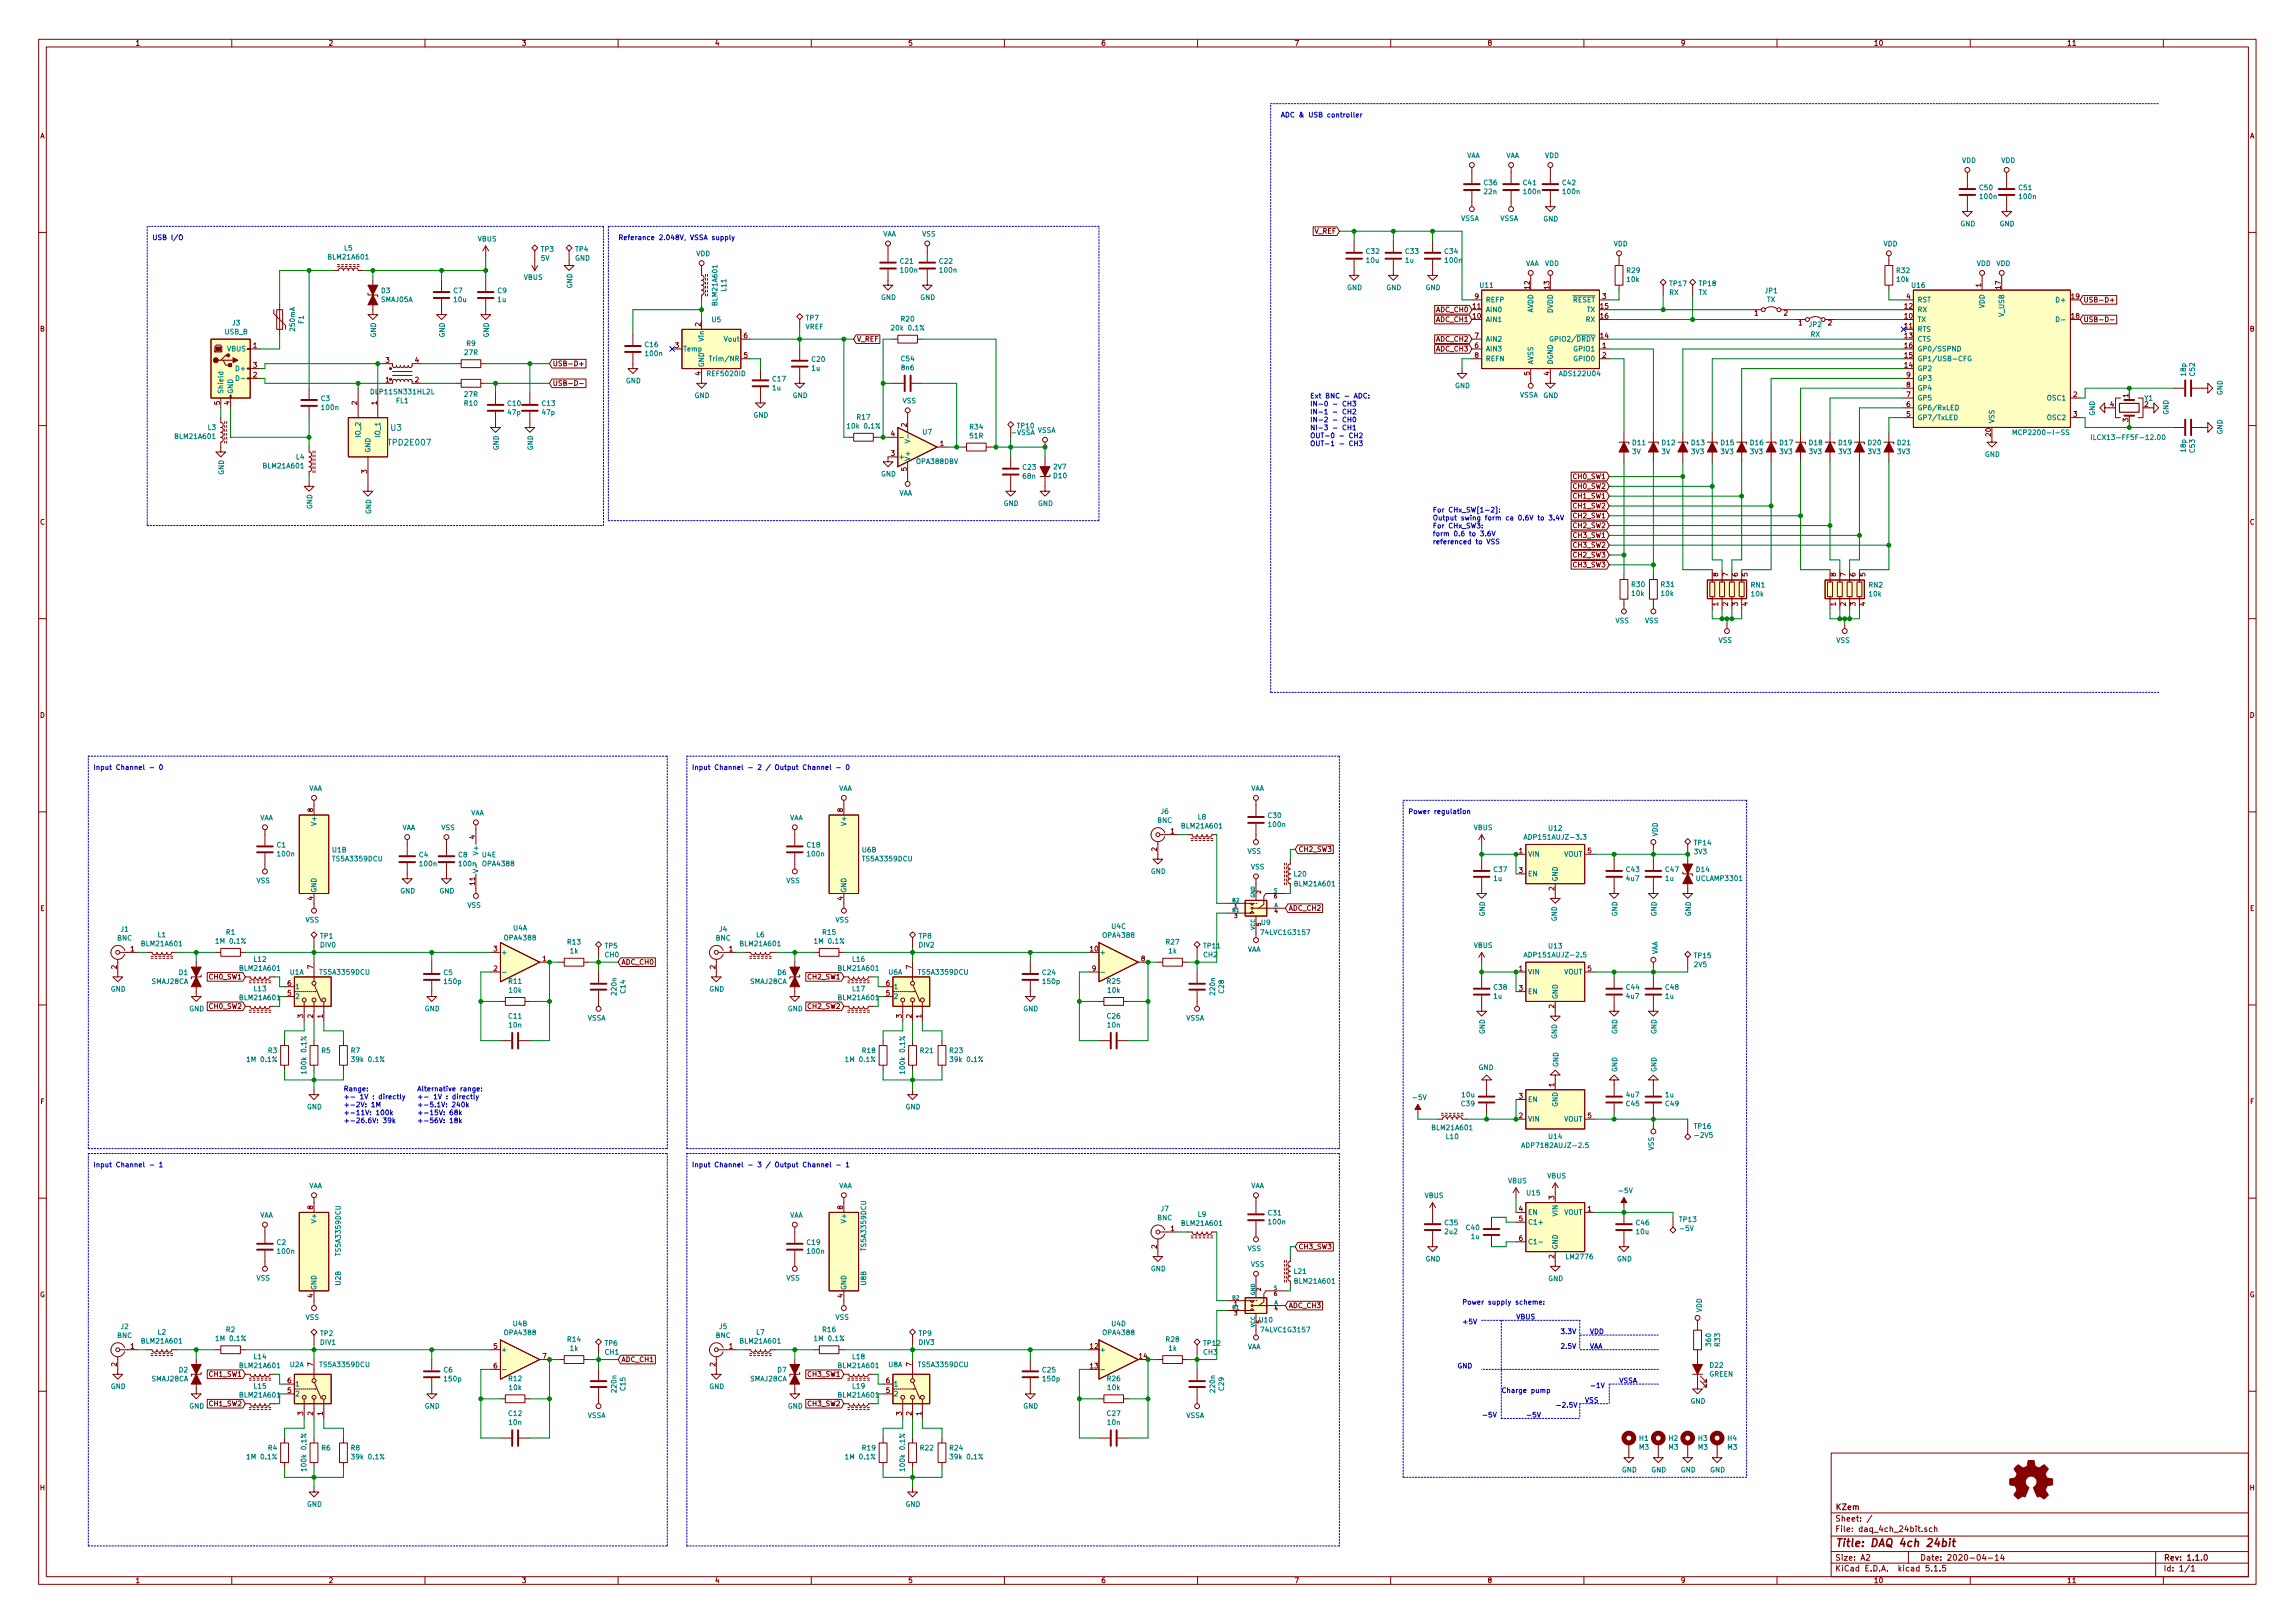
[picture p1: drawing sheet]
<svg xmlns="http://www.w3.org/2000/svg" width="594mm" height="420mm" viewBox="0 0 594 420" stroke-linecap="round" stroke-linejoin="round" font-family="sans-serif">
<defs><g id="words">
<text font-size="2.8" fill="#840000" x="475" y="400.4">Title: DAQ 4ch 24bit</text>
<g font-size="2.1" fill="#008484">
<text x="101.2" y="111.5">U3</text>
<text x="100.8" y="115.3">TPD2E007</text>
</g>
<g font-size="2.1" fill="#840000">
<text x="475" y="393.9">Sheet: /</text>
<text x="475" y="390.9">KZem</text>
<text x="475" y="396.6">File: daq_4ch_24bit.sch</text>
<text x="475" y="406.8">KiCad E.D.A. kicad 5.1.5</text>
<text x="475" y="404">Size: A2</text>
<text x="497" y="404">Date: 2020-04-14</text>
<text x="560" y="404">Rev: 1.1.0</text>
<text x="560" y="406.8">Id: 1/1</text>
</g>
<g font-size="1.8" fill="#840000">
<text x="35" y="11.8">1</text>
<text x="85" y="11.8">2</text>
<text x="135" y="11.8">3</text>
<text x="185" y="11.8">4</text>
<text x="235" y="11.8">5</text>
<text x="285" y="11.8">6</text>
<text x="335" y="11.8">7</text>
<text x="385" y="11.8">8</text>
<text x="435" y="11.8">9</text>
<text x="485" y="11.8">10</text>
<text x="535" y="11.8">11</text>
<text x="10.4" y="35.8">A</text>
<text x="582.4" y="35.8">A</text>
<text x="340.2" y="60.5">V_REF</text>
<text x="381.8" y="77.4">9</text>
<text x="396" y="74.8" transform="rotate(-90 396 74.8)">12</text>
<text x="401.1" y="74.8" transform="rotate(-90 401.1 74.8)">13</text>
<text x="414.8" y="77.4">3</text>
<text x="493.5" y="77.4">4</text>
<text x="512.8" y="74.3" transform="rotate(-90 512.8 74.3)">1</text>
<text x="517.9" y="74.8" transform="rotate(-90 517.9 74.8)">17</text>
<text x="536.2" y="77.4">19</text>
<text x="371.9" y="83.4">ADC_CH1</text>
<text x="371.9" y="80.8">ADC_CH0</text>
<text x="381.3" y="82.5">10</text>
<text x="381.3" y="79.9">11</text>
<text x="414.3" y="79.9">15</text>
<text x="414.3" y="82.5">16</text>
<text x="454.2" y="81.7">1</text>
<text x="461.8" y="81.7">2</text>
<text x="493.1" y="82.5">10</text>
<text x="493.1" y="79.9">12</text>
<text x="536.2" y="82.5">18</text>
<text x="539.3" y="83.4">USB-D-</text>
<text x="539.3" y="78.3">USB-D+</text>
<text x="10.4" y="85.8">B</text>
<text x="181.4" y="84.5" transform="rotate(-90 181.4 84.5)">2</text>
<text x="192.6" y="87.5">6</text>
<text x="221.8" y="88.4">V_REF</text>
<text x="371.9" y="88.4">ADC_CH2</text>
<text x="381.8" y="87.5">7</text>
<text x="414.3" y="87.5">14</text>
<text x="465.6" y="84.2">1</text>
<text x="473.2" y="84.2">2</text>
<text x="493.1" y="85">11</text>
<text x="493.1" y="87.5">13</text>
<text x="582.4" y="85.8">B</text>
<text x="65.6" y="90.1">1</text>
<text x="65.6" y="95.2">3</text>
<text x="99.8" y="93.9">3</text>
<text x="107.5" y="93.9">4</text>
<text x="143" y="94.8">USB-D+</text>
<text x="174.8" y="90.1">3</text>
<text x="192.6" y="92.6">5</text>
<text x="371.9" y="91">ADC_CH3</text>
<text x="381.8" y="90.1">6</text>
<text x="381.8" y="92.6">8</text>
<text x="414.8" y="90.1">1</text>
<text x="414.8" y="92.6">2</text>
<text x="493.1" y="95.2">14</text>
<text x="493.1" y="92.6">15</text>
<text x="493.1" y="90.1">16</text>
<text x="65.6" y="97.7">2</text>
<text x="99.8" y="99">1</text>
<text x="107.5" y="99">2</text>
<text x="143" y="99.9">USB-D-</text>
<text x="181.4" y="97.2" transform="rotate(-90 181.4 97.2)">4</text>
<text x="396" y="97.2" transform="rotate(-90 396 97.2)">5</text>
<text x="401.1" y="97.2" transform="rotate(-90 401.1 97.2)">4</text>
<text x="493.5" y="100.2">8</text>
<text x="493.5" y="97.7">9</text>
<text x="56.9" y="104.8" transform="rotate(-90 56.9 104.8)">5</text>
<text x="59.4" y="104.8" transform="rotate(-90 59.4 104.8)">4</text>
<text x="92.5" y="104.8" transform="rotate(-90 92.5 104.8)">2</text>
<text x="97.5" y="104.8" transform="rotate(-90 97.5 104.8)">1</text>
<text x="493.5" y="107.9">5</text>
<text x="493.5" y="105.3">6</text>
<text x="493.5" y="102.8">7</text>
<text x="536.7" y="102.8">2</text>
<text x="536.7" y="107.9">3</text>
<text x="546.3" y="105.3">4</text>
<text x="550.9" y="102.9" transform="rotate(-90 550.9 102.9)">1</text>
<text x="555.1" y="105.3">2</text>
<text x="230.7" y="112.9">4</text>
<text x="234.7" y="110.5" transform="rotate(-90 234.7 110.5)">2</text>
<text x="515.4" y="112.9" transform="rotate(-90 515.4 112.9)">20</text>
<text x="550.9" y="109.2" transform="rotate(-90 550.9 109.2)">3</text>
<text x="230.7" y="118">3</text>
<text x="243.4" y="115.5">1</text>
<text x="95" y="122.6" transform="rotate(-90 95 122.6)">3</text>
<text x="234.7" y="121.9" transform="rotate(-90 234.7 121.9)">5</text>
<text x="407.4" y="124">CH0_SW1</text>
<text x="407.4" y="129.1">CH1_SW1</text>
<text x="407.4" y="131.6">CH1_SW2</text>
<text x="407.4" y="126.5">CH0_SW2</text>
<text x="10.4" y="135.8">C</text>
<text x="407.4" y="136.7">CH2_SW2</text>
<text x="407.4" y="134.2">CH2_SW1</text>
<text x="582.4" y="135.8">C</text>
<text x="407.4" y="141.8">CH3_SW2</text>
<text x="407.4" y="139.2">CH3_SW1</text>
<text x="407.4" y="146.9">CH3_SW3</text>
<text x="407.4" y="144.3">CH2_SW3</text>
<text x="444.8" y="149.2" transform="rotate(-90 444.8 149.2)">8</text>
<text x="447.3" y="149.2" transform="rotate(-90 447.3 149.2)">7</text>
<text x="449.8" y="149.2" transform="rotate(-90 449.8 149.2)">6</text>
<text x="452.4" y="149.2" transform="rotate(-90 452.4 149.2)">5</text>
<text x="475.2" y="149.2" transform="rotate(-90 475.2 149.2)">8</text>
<text x="477.8" y="149.2" transform="rotate(-90 477.8 149.2)">7</text>
<text x="480.3" y="149.2" transform="rotate(-90 480.3 149.2)">6</text>
<text x="482.9" y="149.2" transform="rotate(-90 482.9 149.2)">5</text>
<text x="444.8" y="156.9" transform="rotate(-90 444.8 156.9)">1</text>
<text x="447.3" y="156.9" transform="rotate(-90 447.3 156.9)">2</text>
<text x="449.8" y="156.9" transform="rotate(-90 449.8 156.9)">3</text>
<text x="452.4" y="156.9" transform="rotate(-90 452.4 156.9)">4</text>
<text x="475.2" y="156.9" transform="rotate(-90 475.2 156.9)">1</text>
<text x="477.8" y="156.9" transform="rotate(-90 477.8 156.9)">2</text>
<text x="480.3" y="156.9" transform="rotate(-90 480.3 156.9)">3</text>
<text x="482.9" y="156.9" transform="rotate(-90 482.9 156.9)">4</text>
<text x="10.4" y="185.8">D</text>
<text x="582.4" y="185.8">D</text>
<text x="81" y="210.2" transform="rotate(-90 81 210.2)">8</text>
<text x="218.2" y="210.2" transform="rotate(-90 218.2 210.2)">8</text>
<text x="303" y="215.8">1</text>
<text x="122.9" y="217.2" transform="rotate(-90 122.9 217.2)">4</text>
<text x="299.5" y="220.4" transform="rotate(-90 299.5 220.4)">2</text>
<text x="336.1" y="220.5">CH2_SW3</text>
<text x="393.2" y="220.9">1</text>
<text x="411" y="220.9">5</text>
<text x="393.2" y="226">3</text>
<text x="81" y="233.1" transform="rotate(-90 81 233.1)">4</text>
<text x="122.9" y="229.1" transform="rotate(-90 122.9 229.1)">11</text>
<text x="218.2" y="233.1" transform="rotate(-90 218.2 233.1)">4</text>
<text x="402.3" y="230.5" transform="rotate(-90 402.3 230.5)">2</text>
<text x="10.4" y="235.8">E</text>
<text x="333.5" y="235.8">ADC_CH2</text>
<text x="582.4" y="235.8">E</text>
<text x="30.2" y="250.8" transform="rotate(-90 30.2 250.8)">2</text>
<text x="33.8" y="246.3">1</text>
<text x="81" y="250.8" transform="rotate(-90 81 250.8)">7</text>
<text x="127.8" y="251.4">2</text>
<text x="127.8" y="246.3">3</text>
<text x="140.5" y="248.8">1</text>
<text x="160.8" y="249.7">ADC_CH0</text>
<text x="185.2" y="250.8" transform="rotate(-90 185.2 250.8)">2</text>
<text x="188.7" y="246.3">1</text>
<text x="236" y="250.8" transform="rotate(-90 236 250.8)">7</text>
<text x="282.2" y="246.3">10</text>
<text x="282.7" y="251.4">9</text>
<text x="295.4" y="248.8">8</text>
<text x="393.2" y="251.4">1</text>
<text x="411" y="251.4">5</text>
<text x="54.4" y="253.5">CH0_SW1</text>
<text x="74.4" y="257.7">5</text>
<text x="74.4" y="255.2">6</text>
<text x="209.3" y="253.5">CH2_SW1</text>
<text x="229.4" y="257.7">5</text>
<text x="229.4" y="255.2">6</text>
<text x="393.2" y="256.5">3</text>
<text x="54.4" y="261.2">CH0_SW2</text>
<text x="78.5" y="263.5" transform="rotate(-90 78.5 263.5)">3</text>
<text x="81" y="263.5" transform="rotate(-90 81 263.5)">2</text>
<text x="83.6" y="263.5" transform="rotate(-90 83.6 263.5)">1</text>
<text x="209.3" y="261.2">CH2_SW2</text>
<text x="233.4" y="263.5" transform="rotate(-90 233.4 263.5)">3</text>
<text x="236" y="263.5" transform="rotate(-90 236 263.5)">2</text>
<text x="238.5" y="263.5" transform="rotate(-90 238.5 263.5)">1</text>
<text x="402.3" y="261" transform="rotate(-90 402.3 261)">2</text>
<text x="402.3" y="281.3" transform="rotate(-90 402.3 281.3)">1</text>
<text x="10.5" y="285.8">F</text>
<text x="393.2" y="284.4">3</text>
<text x="582.5" y="285.8">F</text>
<text x="393.2" y="289.5">2</text>
<text x="411" y="289.5">5</text>
<text x="402.3" y="310.5" transform="rotate(-90 402.3 310.5)">3</text>
<text x="81" y="313.1" transform="rotate(-90 81 313.1)">8</text>
<text x="218.2" y="313.1" transform="rotate(-90 218.2 313.1)">8</text>
<text x="393.2" y="313.6">4</text>
<text x="393.2" y="316.1">5</text>
<text x="411" y="313.6">1</text>
<text x="299.5" y="323.2" transform="rotate(-90 299.5 323.2)">2</text>
<text x="303" y="318.7">1</text>
<text x="336.1" y="323.4">CH3_SW3</text>
<text x="393.2" y="321.2">6</text>
<text x="402.3" y="325.8" transform="rotate(-90 402.3 325.8)">2</text>
<text x="10.3" y="335.8">G</text>
<text x="81" y="335.9" transform="rotate(-90 81 335.9)">4</text>
<text x="218.2" y="335.9" transform="rotate(-90 218.2 335.9)">4</text>
<text x="582.3" y="335.8">G</text>
<text x="333.5" y="338.6">ADC_CH3</text>
<text x="30.2" y="353.7" transform="rotate(-90 30.2 353.7)">2</text>
<text x="33.8" y="349.2">1</text>
<text x="81" y="353.7" transform="rotate(-90 81 353.7)">7</text>
<text x="127.8" y="349.2">5</text>
<text x="140.5" y="351.7">7</text>
<text x="160.8" y="352.6">ADC_CH1</text>
<text x="185.2" y="353.7" transform="rotate(-90 185.2 353.7)">2</text>
<text x="188.7" y="349.2">1</text>
<text x="236" y="353.7" transform="rotate(-90 236 353.7)">7</text>
<text x="282.2" y="349.2">12</text>
<text x="294.9" y="351.7">14</text>
<text x="54.4" y="356.4">CH1_SW1</text>
<text x="74.4" y="358.1">6</text>
<text x="127.8" y="354.2">6</text>
<text x="209.3" y="356.4">CH3_SW1</text>
<text x="229.4" y="358.1">6</text>
<text x="282.2" y="354.2">13</text>
<text x="54.4" y="364">CH1_SW2</text>
<text x="74.4" y="360.6">5</text>
<text x="209.3" y="364">CH3_SW2</text>
<text x="229.4" y="360.6">5</text>
<text x="78.5" y="366.4" transform="rotate(-90 78.5 366.4)">3</text>
<text x="81" y="366.4" transform="rotate(-90 81 366.4)">2</text>
<text x="83.6" y="366.4" transform="rotate(-90 83.6 366.4)">1</text>
<text x="233.4" y="366.4" transform="rotate(-90 233.4 366.4)">3</text>
<text x="236" y="366.4" transform="rotate(-90 236 366.4)">2</text>
<text x="238.5" y="366.4" transform="rotate(-90 238.5 366.4)">1</text>
<text x="10.4" y="385.8">H</text>
<text x="582.4" y="385.8">H</text>
<text x="35" y="409.8">1</text>
<text x="85" y="409.8">2</text>
<text x="135" y="409.8">3</text>
<text x="185" y="409.8">4</text>
<text x="235" y="409.8">5</text>
<text x="285" y="409.8">6</text>
<text x="335" y="409.8">7</text>
<text x="385" y="409.8">8</text>
<text x="435" y="409.8">9</text>
<text x="485" y="409.8">10</text>
<text x="535" y="409.8">11</text>
</g>
<g font-size="1.8" fill="#0000c2">
<text x="331.5" y="30.4">ADC &amp; USB controller</text>
<text x="39.4" y="62.1">USB I/O</text>
<text x="160" y="62.1">Referance 2.048V, VSSA supply</text>
<text x="339.1" y="103.1">Ext BNC - ADC:</text>
<text x="339.1" y="105.2">IN-0 - CH3</text>
<text x="339.1" y="107.3">IN-1 - CH2</text>
<text x="339.1" y="109.3">IN-2 - CH0</text>
<text x="339.1" y="111.4">NI-3 - CH1</text>
<text x="339.1" y="113.4">OUT-0 - CH2</text>
<text x="339.1" y="115.5">OUT-1 - CH3</text>
<text x="370.8" y="132.7">For CHx_SW[1-2]:</text>
<text x="370.8" y="134.7">Output swing form ca 0.6V to 3.4V</text>
<text x="370.8" y="136.8">For CHx_SW3:</text>
<text x="370.8" y="138.8">form 0.6 to 3.6V</text>
<text x="370.8" y="140.9">referenced to VSS</text>
<text x="24.1" y="199.3">Input Channel - 0</text>
<text x="179.1" y="199.3">Input Channel - 2 / Output Channel - 0</text>
<text x="364.5" y="210.7">Power regulation</text>
<text x="88.9" y="282.5">Range:</text>
<text x="88.9" y="284.6">+- 1V : directly</text>
<text x="88.9" y="286.6">+-2V: 1M</text>
<text x="107.9" y="282.5">Alternative range:</text>
<text x="107.9" y="284.6">+- 1V : directly</text>
<text x="107.9" y="286.6">+-5.1V: 240k</text>
<text x="88.9" y="288.7">+-11V: 100k</text>
<text x="88.9" y="290.7">+-26.6V: 39k</text>
<text x="107.9" y="288.7">+-15V: 68k</text>
<text x="107.9" y="290.7">+-56V: 18k</text>
<text x="24.1" y="302.2">Input Channel - 1</text>
<text x="179.1" y="302.2">Input Channel - 3 / Output Channel - 1</text>
<text x="378.5" y="337.7">Power supply scheme:</text>
<text x="392.4" y="341.5">VBUS</text>
<text x="378.5" y="342.8">+5V</text>
<text x="403.9" y="345.4">3.3V</text>
<text x="411.5" y="345.4">VDD</text>
<text x="403.9" y="349.2">2.5V</text>
<text x="411.5" y="349.2">VAA</text>
<text x="377.2" y="354.2">GND</text>
<text x="411.5" y="359.3">-1V</text>
<text x="419.1" y="358.1">VSSA</text>
<text x="388.6" y="360.6">Charge pump</text>
<text x="402.6" y="364.4">-2.5V</text>
<text x="410.2" y="363.1">VSS</text>
<text x="383.5" y="366.9">-5V</text>
<text x="395" y="366.9">-5V</text>
</g>
<g font-size="1.8" fill="#008484">
<text x="379.6" y="40.9">VAA</text>
<text x="389.7" y="40.9">VAA</text>
<text x="399.9" y="40.9">VDD</text>
<text x="384.2" y="47.9">C36</text>
<text x="394.4" y="47.9">C41</text>
<text x="404.5" y="47.9">C42</text>
<text x="507.8" y="42.2">VDD</text>
<text x="518" y="42.2">VDD</text>
<text x="384.3" y="50.3">22n</text>
<text x="394.5" y="50.3">100n</text>
<text x="404.7" y="50.3">100n</text>
<text x="512.5" y="49.2">C50</text>
<text x="512.6" y="51.5">100n</text>
<text x="522.6" y="49.2">C51</text>
<text x="522.8" y="51.5">100n</text>
<text x="378.1" y="57.2">VSSA</text>
<text x="388.3" y="57.2">VSSA</text>
<text x="399.5" y="57.3">GND</text>
<text x="507.4" y="58.6">GND</text>
<text x="517.6" y="58.6">GND</text>
<text x="89.2" y="64.9">L5</text>
<text x="123.7" y="62.5">VBUS</text>
<text x="140.1" y="65.2">TP3</text>
<text x="149" y="65.2">TP4</text>
<text x="228.4" y="61.2">VAA</text>
<text x="238.7" y="61.2">VSS</text>
<text x="353.7" y="65.7">C32</text>
<text x="363.9" y="65.7">C33</text>
<text x="374" y="65.7">C34</text>
<text x="417.7" y="63.8">VDD</text>
<text x="487.5" y="63.8">VDD</text>
<text x="85.2" y="67.2">BLM21A601</text>
<text x="140.1" y="67.5">5V</text>
<text x="148.8" y="67.5">GND</text>
<text x="180.2" y="66.3">VDD</text>
<text x="233.1" y="68.3">C21</text>
<text x="233.2" y="70.6">100n</text>
<text x="243.2" y="68.3">C22</text>
<text x="243.4" y="70.6">100n</text>
<text x="353.8" y="68">10u</text>
<text x="363.8" y="68">1u</text>
<text x="374.2" y="68">100n</text>
<text x="394.8" y="68.9">VAA</text>
<text x="399.9" y="68.9">VDD</text>
<text x="421.2" y="70.7">R29</text>
<text x="491" y="70.7">R32</text>
<text x="511.7" y="68.9">VDD</text>
<text x="516.7" y="68.9">VDD</text>
<text x="98.7" y="75.9">D3</text>
<text x="117.4" y="75.9">C7</text>
<text x="128.9" y="75.9">C9</text>
<text x="135.6" y="72.4">VBUS</text>
<text x="148.1" y="74.7" transform="rotate(-90 148.1 74.7)">GND</text>
<text x="188" y="75.4" transform="rotate(-90 188 75.4)">L11</text>
<text x="228" y="77.6">GND</text>
<text x="238.2" y="77.6">GND</text>
<text x="348.7" y="75.1">GND</text>
<text x="358.9" y="75.1">GND</text>
<text x="369" y="75.1">GND</text>
<text x="383.2" y="74.5">U11</text>
<text x="421.2" y="73">10k</text>
<text x="432.1" y="76.4">RX</text>
<text x="432.3" y="74.1">TP17</text>
<text x="439.7" y="76.4">TX</text>
<text x="439.9" y="74.1">TP18</text>
<text x="456.9" y="75.9">JP1</text>
<text x="491.1" y="73">10k</text>
<text x="494.9" y="74.5">U16</text>
<text x="78.7" y="83.7" transform="rotate(-90 78.7 83.7)">F1</text>
<text x="98.7" y="78.2">SMAJ05A</text>
<text x="117.6" y="78.2">10u</text>
<text x="128.9" y="78.2">1u</text>
<text x="184.3" y="83.4">U5</text>
<text x="185.7" y="78.8" transform="rotate(-90 185.7 78.8)">BLM21A601</text>
<text x="208.7" y="82.9">TP7</text>
<text x="233.3" y="83.2">R20</text>
<text x="384.6" y="83.4">AIN1</text>
<text x="384.6" y="80.8">AIN0</text>
<text x="384.6" y="78.3">REFP</text>
<text x="396.9" y="81.1" transform="rotate(-90 396.9 81.1)">AVDD</text>
<text x="402" y="81.1" transform="rotate(-90 402 81.1)">DVDD</text>
<text x="407.1" y="78.3">RESET</text>
<text x="410.5" y="83.4">RX</text>
<text x="410.7" y="80.8">TX</text>
<text x="457.4" y="78.2">TX</text>
<text x="496.3" y="83.4">TX</text>
<text x="496.3" y="80.8">RX</text>
<text x="496.3" y="78.3">RST</text>
<text x="513.7" y="79.8" transform="rotate(-90 513.7 79.8)">VDD</text>
<text x="518.8" y="82" transform="rotate(-90 518.8 82)">V_USB</text>
<text x="532.6" y="78.3">D+</text>
<text x="58.1" y="86.6">USB_B</text>
<text x="60.2" y="84.2">J3</text>
<text x="76.4" y="85.6" transform="rotate(-90 76.4 85.6)">250mA</text>
<text x="97.3" y="87.4" transform="rotate(-90 97.3 87.4)">GND</text>
<text x="115.1" y="87.4" transform="rotate(-90 115.1 87.4)">GND</text>
<text x="120.8" y="89.6">R9</text>
<text x="126.5" y="87.4" transform="rotate(-90 126.5 87.4)">GND</text>
<text x="167" y="89.9">C16</text>
<text x="182.2" y="88.3" transform="rotate(-90 182.2 88.3)">Vin</text>
<text x="187.6" y="88.4">Vout</text>
<text x="208.5" y="85.3">VREF</text>
<text x="231.2" y="85.5">20k 0.1%</text>
<text x="384.6" y="88.4">AIN2</text>
<text x="402.1" y="88.4">GPIO2/DRDY</text>
<text x="468.3" y="84.7">JP2</text>
<text x="468.7" y="87.2">RX</text>
<text x="496.3" y="85.9">RTS</text>
<text x="496.3" y="88.4">CTS</text>
<text x="58.9" y="91">VBUS</text>
<text x="120.3" y="91.9">27R</text>
<text x="167.2" y="92.2">100n</text>
<text x="176.8" y="91">Temp</text>
<text x="182.2" y="95.2" transform="rotate(-90 182.2 95.2)">GND</text>
<text x="184.6" y="93.5">Trim/NR</text>
<text x="210.2" y="96">1u</text>
<text x="210.2" y="93.7">C20</text>
<text x="233.3" y="93.5">C54</text>
<text x="233.4" y="95.8">8n6</text>
<text x="384.6" y="91">AIN3</text>
<text x="384.6" y="93.5">REFN</text>
<text x="396.9" y="94.4" transform="rotate(-90 396.9 94.4)">AVSS</text>
<text x="402" y="94.4" transform="rotate(-90 402 94.4)">DGND</text>
<text x="407.6" y="91">GPIO1</text>
<text x="407.6" y="93.5">GPIO0</text>
<text x="496.3" y="93.5">GP1/USB-CFG</text>
<text x="496.3" y="91">GP0/SSPND</text>
<text x="61.4" y="96.1">D+</text>
<text x="162" y="99.2">GND</text>
<text x="183.3" y="97.4">REF5020ID</text>
<text x="200" y="101.1">1u</text>
<text x="200.1" y="98.7">C17</text>
<text x="376.6" y="100.5">GND</text>
<text x="404" y="97.4">ADS122U04</text>
<text x="496.3" y="96.1">GP2</text>
<text x="496.3" y="101.1">GP4</text>
<text x="496.3" y="98.6">GP3</text>
<text x="565.8" y="97.2" transform="rotate(-90 565.8 97.2)">18p</text>
<text x="568.1" y="97.3" transform="rotate(-90 568.1 97.3)">C52</text>
<text x="57.8" y="102" transform="rotate(-90 57.8 102)">Shield</text>
<text x="60.3" y="102" transform="rotate(-90 60.3 102)">GND</text>
<text x="83.1" y="103.8">C3</text>
<text x="83.4" y="106.1">100n</text>
<text x="96.5" y="102.1">DLP11SN331HL2L</text>
<text x="102.6" y="104.4">FL1</text>
<text x="120.3" y="105">R10</text>
<text x="120.3" y="102.7">27R</text>
<text x="131.5" y="105.1">C10</text>
<text x="131.5" y="107.4">47p</text>
<text x="140.4" y="105.1">C13</text>
<text x="140.4" y="107.4">47p</text>
<text x="179.8" y="103">GND</text>
<text x="205.2" y="103">GND</text>
<text x="233.6" y="104.4">VSS</text>
<text x="393.3" y="102.9">VSSA</text>
<text x="399.5" y="103">GND</text>
<text x="496.3" y="106.2">GP6/RxLED</text>
<text x="496.3" y="103.7">GP5</text>
<text x="530.1" y="103.7">OSC1</text>
<text x="542.3" y="107.7" transform="rotate(-90 542.3 107.7)">GND</text>
<text x="555.1" y="103.7">Y1</text>
<text x="561.3" y="107.4" transform="rotate(-90 561.3 107.4)">GND</text>
<text x="575.3" y="102.3" transform="rotate(-90 575.3 102.3)">GND</text>
<text x="45.5" y="113.6">BLM21A601</text>
<text x="53.8" y="111.3">L3</text>
<text x="93.3" y="113" transform="rotate(-90 93.3 113)">IO_2</text>
<text x="98.4" y="113" transform="rotate(-90 98.4 113)">IO_1</text>
<text x="195" y="108.1">GND</text>
<text x="219.8" y="110.9">10k 0.1%</text>
<text x="221.9" y="108.6">R17</text>
<text x="238.9" y="112.5">U7</text>
<text x="251.1" y="111.2">R34</text>
<text x="251.1" y="113.5">51R</text>
<text x="262.1" y="112.6">-VSSA</text>
<text x="263.4" y="110.9">TP10</text>
<text x="268.5" y="112">VSSA</text>
<text x="496.3" y="108.8">GP7/TxLED</text>
<text x="516.3" y="109.6" transform="rotate(-90 516.3 109.6)">VSS</text>
<text x="522.4" y="112.6">MCP2200-I-SS</text>
<text x="530.1" y="108.8">OSC2</text>
<text x="543" y="113.9">ILCX13-FF5F-12.00</text>
<text x="575.3" y="112.5" transform="rotate(-90 575.3 112.5)">GND</text>
<text x="76.7" y="118.9">L4</text>
<text x="95.9" y="117.3" transform="rotate(-90 95.9 117.3)">GND</text>
<text x="129.1" y="116.6" transform="rotate(-90 129.1 116.6)">GND</text>
<text x="138" y="116.6" transform="rotate(-90 138 116.6)">GND</text>
<text x="232.5" y="118.9">+</text>
<text x="235.6" y="119.4" transform="rotate(-90 235.6 119.4)">V+</text>
<text x="422.5" y="117.6">3V</text>
<text x="422.7" y="115.3">D11</text>
<text x="430.1" y="117.6">3V</text>
<text x="430.3" y="115.3">D12</text>
<text x="437.9" y="117.6">3V3</text>
<text x="437.9" y="115.3">D13</text>
<text x="445.5" y="117.6">3V3</text>
<text x="445.5" y="115.3">D15</text>
<text x="453.1" y="117.6">3V3</text>
<text x="453.1" y="115.3">D16</text>
<text x="460.7" y="117.6">3V3</text>
<text x="460.8" y="115.3">D17</text>
<text x="468.4" y="117.6">3V3</text>
<text x="468.4" y="115.3">D18</text>
<text x="476" y="117.6">3V3</text>
<text x="476" y="115.3">D19</text>
<text x="483.6" y="117.6">3V3</text>
<text x="483.6" y="115.3">D20</text>
<text x="491.2" y="117.6">3V3</text>
<text x="491.2" y="115.3">D21</text>
<text x="513.8" y="118.3">GND</text>
<text x="565.8" y="117" transform="rotate(-90 565.8 117)">18p</text>
<text x="568.1" y="117.1" transform="rotate(-90 568.1 117.1)">C53</text>
<text x="58" y="123" transform="rotate(-90 58 123)">GND</text>
<text x="68.4" y="121.3">BLM21A601</text>
<text x="228" y="123.4">GND</text>
<text x="237.3" y="120.1">OPA388DBV</text>
<text x="264.8" y="121.6">C23</text>
<text x="264.9" y="123.9">68n</text>
<text x="272.8" y="121.5">2V7</text>
<text x="272.8" y="123.8">D10</text>
<text x="80.8" y="131.8" transform="rotate(-90 80.8 131.8)">GND</text>
<text x="232.6" y="128.3">VAA</text>
<text x="259.8" y="131">GND</text>
<text x="268.7" y="131">GND</text>
<text x="96.1" y="133.1" transform="rotate(-90 96.1 133.1)">GND</text>
<text x="422.4" y="152">R30</text>
<text x="422.5" y="154.3">10k</text>
<text x="430" y="152">R31</text>
<text x="430.1" y="154.3">10k</text>
<text x="453.3" y="152.1">RN1</text>
<text x="453.4" y="154.4">10k</text>
<text x="483.8" y="152.1">RN2</text>
<text x="483.9" y="154.4">10k</text>
<text x="418.2" y="161.3">VSS</text>
<text x="425.8" y="161.3">VSS</text>
<text x="444.9" y="166.4">VSS</text>
<text x="475.3" y="166.4">VSS</text>
<text x="79.9" y="204.7">VAA</text>
<text x="217" y="204.7">VAA</text>
<text x="323.7" y="204.7">VAA</text>
<text x="67.2" y="212.4">VAA</text>
<text x="81.9" y="213.3" transform="rotate(-90 81.9 213.3)">V+</text>
<text x="104" y="214.9">VAA</text>
<text x="114.2" y="214.9">VSS</text>
<text x="121.8" y="211.1">VAA</text>
<text x="204.3" y="212.4">VAA</text>
<text x="219.1" y="213.3" transform="rotate(-90 219.1 213.3)">V+</text>
<text x="299.6" y="213">BNC</text>
<text x="300.5" y="210.7">J6</text>
<text x="306.1" y="214.5">BLM21A601</text>
<text x="310.1" y="212.2">L8</text>
<text x="328.3" y="211.8">C30</text>
<text x="328.5" y="214.1">100n</text>
<text x="381.5" y="214.9">VBUS</text>
<text x="401" y="215.1">U12</text>
<text x="71.7" y="219.4">C1</text>
<text x="72" y="221.7">100n</text>
<text x="86.1" y="220.7">U1B</text>
<text x="108.5" y="221.9">C4</text>
<text x="118.7" y="221.9">C8</text>
<text x="123.8" y="220.9" transform="rotate(-90 123.8 220.9)">V+</text>
<text x="124.9" y="221.9">U4E</text>
<text x="208.9" y="219.4">C18</text>
<text x="209.1" y="221.7">100n</text>
<text x="223.2" y="220.7">U6B</text>
<text x="322.9" y="221">VSS</text>
<text x="395.4" y="217.4">ADP151AUJZ-3.3</text>
<text x="395.5" y="221.8">VIN</text>
<text x="404.8" y="221.8">VOUT</text>
<text x="429.1" y="216.6" transform="rotate(-90 429.1 216.6)">VDD</text>
<text x="438.6" y="221.1">3V3</text>
<text x="438.6" y="218.8">TP14</text>
<text x="86.4" y="223">TS5A3359DCU</text>
<text x="108.8" y="224.2">100n</text>
<text x="118.9" y="224.2">100n</text>
<text x="125.1" y="224.2">OPA4388</text>
<text x="223.5" y="223">TS5A3359DCU</text>
<text x="297.9" y="226.2">GND</text>
<text x="323.8" y="225.1">VSS</text>
<text x="335" y="226.9">L20</text>
<text x="386.7" y="225.7">C37</text>
<text x="395.5" y="226.9">EN</text>
<text x="421" y="225.7">C43</text>
<text x="431.2" y="225.7">C47</text>
<text x="439.2" y="225.7">D14</text>
<text x="66.4" y="228.6">VSS</text>
<text x="81.9" y="231.2" transform="rotate(-90 81.9 231.2)">GND</text>
<text x="103.6" y="231.3">GND</text>
<text x="113.7" y="231.3">GND</text>
<text x="203.6" y="228.6">VSS</text>
<text x="219.1" y="231.2" transform="rotate(-90 219.1 231.2)">GND</text>
<text x="335.3" y="229.5">BLM21A601</text>
<text x="386.7" y="228.1">1u</text>
<text x="403.2" y="228.3" transform="rotate(-90 403.2 228.3)">GND</text>
<text x="421.1" y="228.1">4u7</text>
<text x="431.1" y="228.1">1u</text>
<text x="439.3" y="228.1">UCLAMP3301</text>
<text x="79.1" y="238.8">VSS</text>
<text x="121" y="235">VSS</text>
<text x="216.3" y="238.8">VSS</text>
<text x="326.5" y="239.5">U9</text>
<text x="384.4" y="237.3" transform="rotate(-90 384.4 237.3)">GND</text>
<text x="403" y="238.5" transform="rotate(-90 403 238.5)">GND</text>
<text x="418.6" y="237.3" transform="rotate(-90 418.6 237.3)">GND</text>
<text x="428.8" y="237.3" transform="rotate(-90 428.8 237.3)">GND</text>
<text x="437.7" y="237.3" transform="rotate(-90 437.7 237.3)">GND</text>
<text x="30.4" y="243.5">BNC</text>
<text x="31.3" y="241.2">J1</text>
<text x="36.9" y="244.9">BLM21A601</text>
<text x="40.9" y="242.6">L1</text>
<text x="56.2" y="244.3">1M 0.1%</text>
<text x="58.6" y="242">R1</text>
<text x="82.9" y="243">TP1</text>
<text x="83" y="245.3">DIV0</text>
<text x="130.7" y="243.4">OPA4388</text>
<text x="132.9" y="240.9">U4A</text>
<text x="147" y="244.5">R13</text>
<text x="156.6" y="245.5">TP5</text>
<text x="185.3" y="243.5">BNC</text>
<text x="186.2" y="241.2">J4</text>
<text x="191.8" y="244.9">BLM21A601</text>
<text x="195.8" y="242.6">L6</text>
<text x="211.2" y="244.3">1M 0.1%</text>
<text x="213" y="242">R15</text>
<text x="237.9" y="243">TP8</text>
<text x="237.9" y="245.3">DIV2</text>
<text x="285.7" y="242.8">OPA4388</text>
<text x="287.8" y="240.5">U4C</text>
<text x="301.9" y="244.5">R27</text>
<text x="311.6" y="245.5">TP11</text>
<text x="326.8" y="242">74LVC1G3157</text>
<text x="381.5" y="245.4">VBUS</text>
<text x="401" y="245.5">U13</text>
<text x="62.3" y="251.3">BLM21A601</text>
<text x="65.8" y="249">L12</text>
<text x="129.7" y="247.2">+</text>
<text x="147.6" y="246.8">1k</text>
<text x="156.6" y="247.8">CH0</text>
<text x="217.2" y="251.3">BLM21A601</text>
<text x="220.7" y="249">L16</text>
<text x="284.6" y="247.2">+</text>
<text x="302.6" y="246.8">1k</text>
<text x="311.6" y="247.8">CH2</text>
<text x="322.8" y="246.4">VAA</text>
<text x="395.4" y="247.8">ADP151AUJZ-2.5</text>
<text x="429.1" y="247.2" transform="rotate(-90 429.1 247.2)">VAA</text>
<text x="438.6" y="250.4">2V5</text>
<text x="438.6" y="248">TP15</text>
<text x="28.7" y="256.7">GND</text>
<text x="39.3" y="254.7">SMAJ28CA</text>
<text x="46.4" y="252.4">D1</text>
<text x="65.8" y="256.6">L13</text>
<text x="75.1" y="252.3">U1A</text>
<text x="76.3" y="256.1">1</text>
<text x="83.1" y="252.3">TS5A3359DCU</text>
<text x="114.9" y="252.4">C5</text>
<text x="115.1" y="254.7">150p</text>
<text x="131.7" y="254.7">R11</text>
<text x="131.9" y="257">10k</text>
<text x="159.6" y="257.4" transform="rotate(-90 159.6 257.4)">220n</text>
<text x="161.9" y="257.1" transform="rotate(-90 161.9 257.1)">C14</text>
<text x="183.6" y="256.7">GND</text>
<text x="194.2" y="254.7">SMAJ28CA</text>
<text x="201.3" y="252.4">D6</text>
<text x="220.7" y="256.6">L17</text>
<text x="230" y="252.3">U6A</text>
<text x="231.3" y="256.1">1</text>
<text x="238" y="252.3">TS5A3359DCU</text>
<text x="269.9" y="252.4">C24</text>
<text x="270.1" y="254.7">150p</text>
<text x="286.7" y="254.7">R25</text>
<text x="286.8" y="257">10k</text>
<text x="314.5" y="257.4" transform="rotate(-90 314.5 257.4)">220n</text>
<text x="316.8" y="257.1" transform="rotate(-90 316.8 257.1)">C28</text>
<text x="386.7" y="256.2">C38</text>
<text x="395.5" y="252.3">VIN</text>
<text x="395.5" y="257.3">EN</text>
<text x="404.8" y="252.3">VOUT</text>
<text x="421" y="256.2">C44</text>
<text x="431.2" y="256.2">C48</text>
<text x="49" y="261.8">GND</text>
<text x="62.3" y="258.9">BLM21A601</text>
<text x="76.3" y="258.6">2</text>
<text x="109.9" y="261.8">GND</text>
<text x="131.7" y="263.7">C11</text>
<text x="203.9" y="261.8">GND</text>
<text x="217.2" y="258.9">BLM21A601</text>
<text x="231.3" y="258.6">2</text>
<text x="264.9" y="261.8">GND</text>
<text x="286.7" y="263.7">C26</text>
<text x="386.7" y="258.5">1u</text>
<text x="403.2" y="258.7" transform="rotate(-90 403.2 258.7)">GND</text>
<text x="421.1" y="258.5">4u7</text>
<text x="431.1" y="258.5">1u</text>
<text x="131.8" y="266">10n</text>
<text x="152" y="264.2">VSSA</text>
<text x="286.8" y="266">10n</text>
<text x="307" y="264.2">VSSA</text>
<text x="384.4" y="267.7" transform="rotate(-90 384.4 267.7)">GND</text>
<text x="403" y="269" transform="rotate(-90 403 269)">GND</text>
<text x="418.6" y="267.7" transform="rotate(-90 418.6 267.7)">GND</text>
<text x="428.8" y="267.7" transform="rotate(-90 428.8 267.7)">GND</text>
<text x="64.3" y="274.9">1M 0.1%</text>
<text x="69.4" y="272.6">R3</text>
<text x="83.3" y="272.6">R5</text>
<text x="90.9" y="272.6">R7</text>
<text x="91.5" y="274.9">39k 0.1%</text>
<text x="219.2" y="274.9">1M 0.1%</text>
<text x="223.3" y="272.6">R18</text>
<text x="238.3" y="272.6">R21</text>
<text x="245.9" y="272.6">R23</text>
<text x="246.4" y="274.9">39k 0.1%</text>
<text x="79.3" y="277.4" transform="rotate(-90 79.3 277.4)">100k 0.1%</text>
<text x="234.2" y="277.4" transform="rotate(-90 234.2 277.4)">100k 0.1%</text>
<text x="382.7" y="277">GND</text>
<text x="403.4" y="276.3" transform="rotate(-90 403.4 276.3)">GND</text>
<text x="418.6" y="277.5" transform="rotate(-90 418.6 277.5)">GND</text>
<text x="428.8" y="277.5" transform="rotate(-90 428.8 277.5)">GND</text>
<text x="79.5" y="287.2">GND</text>
<text x="234.4" y="287.2">GND</text>
<text x="366" y="284.8">-5V</text>
<text x="378.3" y="286.4">C39</text>
<text x="378.5" y="284.1">10u</text>
<text x="395.5" y="285.3">EN</text>
<text x="403.2" y="286.6" transform="rotate(-90 403.2 286.6)">GND</text>
<text x="421" y="286.4">C45</text>
<text x="421.1" y="284.1">4u7</text>
<text x="431.1" y="284.1">1u</text>
<text x="431.2" y="286.4">C49</text>
<text x="370.9" y="292.6">BLM21A601</text>
<text x="395.5" y="290.4">VIN</text>
<text x="404.8" y="290.4">VOUT</text>
<text x="438.6" y="292.2">TP16</text>
<text x="374.4" y="294.9">L10</text>
<text x="394.9" y="297.2">ADP7182AUJZ-2.5</text>
<text x="401" y="294.9">U14</text>
<text x="428.1" y="297.8" transform="rotate(-90 428.1 297.8)">VSS</text>
<text x="439.1" y="294.5">-2V5</text>
<text x="400.5" y="305.1">VBUS</text>
<text x="79.9" y="307.6">VAA</text>
<text x="217" y="307.6">VAA</text>
<text x="323.7" y="307.6">VAA</text>
<text x="368.8" y="310.2">VBUS</text>
<text x="390.4" y="306.3">VBUS</text>
<text x="395.3" y="309.5">U15</text>
<text x="419.4" y="308.9">-5V</text>
<text x="67.2" y="315.2">VAA</text>
<text x="81.9" y="316.2" transform="rotate(-90 81.9 316.2)">V+</text>
<text x="204.3" y="315.2">VAA</text>
<text x="219.1" y="316.2" transform="rotate(-90 219.1 316.2)">V+</text>
<text x="299.6" y="315.9">BNC</text>
<text x="300.5" y="313.6">J7</text>
<text x="306.1" y="317.3">BLM21A601</text>
<text x="310.1" y="315">L9</text>
<text x="328.3" y="314.6">C31</text>
<text x="328.5" y="317">100n</text>
<text x="374" y="317.2">C35</text>
<text x="395.5" y="314.5">EN</text>
<text x="395.5" y="317">C1+</text>
<text x="403.2" y="314.8" transform="rotate(-90 403.2 314.8)">VIN</text>
<text x="404.8" y="314.5">VOUT</text>
<text x="423.6" y="317.2">C46</text>
<text x="434.8" y="316.3">TP13</text>
<text x="71.7" y="322.3">C2</text>
<text x="208.9" y="322.3">C19</text>
<text x="224.2" y="323.5" transform="rotate(-90 224.2 323.5)">TS5A3359DCU</text>
<text x="322.9" y="323.9">VSS</text>
<text x="374.1" y="319.5">2u2</text>
<text x="379.6" y="318.5">C40</text>
<text x="380.9" y="320.8">1u</text>
<text x="395.5" y="322.1">C1-</text>
<text x="403.2" y="323.5" transform="rotate(-90 403.2 323.5)">GND</text>
<text x="423.6" y="319.5">10u</text>
<text x="435.2" y="318.7">-5V</text>
<text x="72" y="324.6">100n</text>
<text x="88.2" y="324.8" transform="rotate(-90 88.2 324.8)">TS5A3359DCU</text>
<text x="209.1" y="324.6">100n</text>
<text x="297.9" y="329.1">GND</text>
<text x="323.8" y="327.9">VSS</text>
<text x="335" y="329.8">L21</text>
<text x="369" y="326.6">GND</text>
<text x="405.6" y="326">LM2776</text>
<text x="418.5" y="326.6">GND</text>
<text x="66.4" y="331.5">VSS</text>
<text x="81.9" y="334.1" transform="rotate(-90 81.9 334.1)">GND</text>
<text x="88.2" y="332.7" transform="rotate(-90 88.2 332.7)">U2B</text>
<text x="203.6" y="331.5">VSS</text>
<text x="219.1" y="334.1" transform="rotate(-90 219.1 334.1)">GND</text>
<text x="224.2" y="332.7" transform="rotate(-90 224.2 332.7)">U8B</text>
<text x="335.3" y="332.3">BLM21A601</text>
<text x="400.8" y="331.6">GND</text>
<text x="79.1" y="341.7">VSS</text>
<text x="216.3" y="341.7">VSS</text>
<text x="440.5" y="339.8" transform="rotate(-90 440.5 339.8)">VDD</text>
<text x="30.4" y="346.4">BNC</text>
<text x="31.3" y="344.1">J2</text>
<text x="36.9" y="347.8">BLM21A601</text>
<text x="40.9" y="345.5">L2</text>
<text x="56.2" y="347.2">1M 0.1%</text>
<text x="58.6" y="344.8">R2</text>
<text x="82.9" y="345.8">TP2</text>
<text x="130.7" y="345.6">OPA4388</text>
<text x="132.9" y="343.3">U4B</text>
<text x="147" y="347.4">R14</text>
<text x="185.3" y="346.4">BNC</text>
<text x="186.2" y="344.1">J5</text>
<text x="191.8" y="347.8">BLM21A601</text>
<text x="195.8" y="345.5">L7</text>
<text x="211.2" y="347.2">1M 0.1%</text>
<text x="213" y="344.8">R16</text>
<text x="237.9" y="345.8">TP9</text>
<text x="285.7" y="345.6">OPA4388</text>
<text x="287.8" y="343.3">U4D</text>
<text x="301.9" y="347.4">R28</text>
<text x="326" y="342.4">U10</text>
<text x="326.8" y="344.9">74LVC1G3157</text>
<text x="65.8" y="351.9">L14</text>
<text x="75.1" y="353.9">U2A</text>
<text x="83" y="348.1">DIV1</text>
<text x="83.1" y="353.9">TS5A3359DCU</text>
<text x="129.7" y="350.1">+</text>
<text x="147.6" y="349.7">1k</text>
<text x="156.6" y="348.4">TP6</text>
<text x="156.6" y="350.7">CH1</text>
<text x="220.7" y="351.9">L18</text>
<text x="230" y="353.9">U8A</text>
<text x="237.9" y="348.1">DIV3</text>
<text x="238" y="353.9">TS5A3359DCU</text>
<text x="284.6" y="350.1">+</text>
<text x="302.6" y="349.7">1k</text>
<text x="311.6" y="350.7">CH3</text>
<text x="311.6" y="348.4">TP12</text>
<text x="322.8" y="349.3">VAA</text>
<text x="442.9" y="348.4" transform="rotate(-90 442.9 348.4)">360</text>
<text x="445.2" y="348.5" transform="rotate(-90 445.2 348.5)">R33</text>
<text x="28.7" y="359.6">GND</text>
<text x="39.3" y="357.6">SMAJ28CA</text>
<text x="46.4" y="355.3">D2</text>
<text x="62.3" y="354.2">BLM21A601</text>
<text x="65.8" y="359.5">L15</text>
<text x="76.3" y="358.9">1</text>
<text x="114.9" y="355.3">C6</text>
<text x="115.1" y="357.6">150p</text>
<text x="131.7" y="357.5">R12</text>
<text x="131.9" y="359.9">10k</text>
<text x="161.9" y="359.9" transform="rotate(-90 161.9 359.9)">C15</text>
<text x="183.6" y="359.6">GND</text>
<text x="194.2" y="357.6">SMAJ28CA</text>
<text x="201.3" y="355.3">D7</text>
<text x="217.2" y="354.2">BLM21A601</text>
<text x="220.7" y="359.5">L19</text>
<text x="231.3" y="358.9">1</text>
<text x="269.9" y="355.3">C25</text>
<text x="270.1" y="357.6">150p</text>
<text x="286.7" y="357.5">R26</text>
<text x="286.8" y="359.9">10k</text>
<text x="316.8" y="359.9" transform="rotate(-90 316.8 359.9)">C29</text>
<text x="442.4" y="356.4">GREEN</text>
<text x="442.7" y="354.1">D22</text>
<text x="49" y="364.7">GND</text>
<text x="62.3" y="361.8">BLM21A601</text>
<text x="76.3" y="361.5">2</text>
<text x="109.9" y="364.7">GND</text>
<text x="159.6" y="360.3" transform="rotate(-90 159.6 360.3)">220n</text>
<text x="203.9" y="364.7">GND</text>
<text x="217.2" y="361.8">BLM21A601</text>
<text x="231.3" y="361.5">2</text>
<text x="264.9" y="364.7">GND</text>
<text x="314.5" y="360.3" transform="rotate(-90 314.5 360.3)">220n</text>
<text x="437.6" y="363.4">GND</text>
<text x="131.7" y="366.6">C12</text>
<text x="131.8" y="368.9">10n</text>
<text x="152" y="367.1">VSSA</text>
<text x="286.7" y="366.6">C27</text>
<text x="286.8" y="368.9">10n</text>
<text x="307" y="367.1">VSSA</text>
<text x="64.3" y="377.8">1M 0.1%</text>
<text x="69.4" y="375.5">R4</text>
<text x="83.3" y="375.5">R6</text>
<text x="90.9" y="375.5">R8</text>
<text x="91.5" y="377.8">39k 0.1%</text>
<text x="219.2" y="377.8">1M 0.1%</text>
<text x="223.3" y="375.5">R19</text>
<text x="238.3" y="375.5">R22</text>
<text x="245.9" y="375.5">R24</text>
<text x="246.4" y="377.8">39k 0.1%</text>
<text x="424.4" y="375.3">M3</text>
<text x="424.4" y="373">H1</text>
<text x="432" y="375.3">M3</text>
<text x="432" y="373">H2</text>
<text x="439.6" y="375.3">M3</text>
<text x="439.6" y="373">H3</text>
<text x="447.2" y="375.3">M3</text>
<text x="447.3" y="373">H4</text>
<text x="79.3" y="380.3" transform="rotate(-90 79.3 380.3)">100k 0.1%</text>
<text x="234.2" y="380.3" transform="rotate(-90 234.2 380.3)">100k 0.1%</text>
<text x="419.8" y="381.2">GND</text>
<text x="427.4" y="381.2">GND</text>
<text x="435.1" y="381.2">GND</text>
<text x="442.7" y="381.2">GND</text>
<text x="79.5" y="390.1">GND</text>
<text x="234.4" y="390.1">GND</text>
</g>
<g font-size="1.4" fill="#008484">
<text x="319" y="233.6">B2</text>
<text x="324.9" y="232.5" transform="rotate(-90 324.9 232.5)">GND</text>
<text x="329.7" y="231.1">S</text>
<text x="319" y="236.1">B1</text>
<text x="329.8" y="234.9">A</text>
<text x="324.9" y="240.8" transform="rotate(-90 324.9 240.8)">VCC</text>
<text x="324.9" y="335.3" transform="rotate(-90 324.9 335.3)">GND</text>
<text x="329.7" y="333.9">S</text>
<text x="319" y="336.5">B2</text>
<text x="319" y="339">B1</text>
<text x="329.8" y="337.7">A</text>
<text x="324.9" y="343.6" transform="rotate(-90 324.9 343.6)">VCC</text>
</g>
<g font-size="1.4" fill="#840000">
<text x="326.4" y="231.3" transform="rotate(-90 326.4 231.3)">2</text>
<text x="329.8" y="232.6">6</text>
<text x="319.5" y="235.1">1</text>
<text x="319.5" y="237.6">3</text>
<text x="326.4" y="239.7" transform="rotate(-90 326.4 239.7)">5</text>
<text x="329.9" y="236.4">4</text>
<text x="326.4" y="334.2" transform="rotate(-90 326.4 334.2)">2</text>
<text x="329.8" y="335.4">6</text>
<text x="319.5" y="338">1</text>
<text x="319.5" y="340.5">3</text>
<text x="329.9" y="339.2">4</text>
<text x="326.4" y="342.6" transform="rotate(-90 326.4 342.6)">5</text>
</g>
</g></defs>
<g fill="none" stroke="#840000" stroke-width=".26">
<path d="M10 10.2h574v400h-574zM12 12.2h570v396h-570zM60 10.2v2M110 10.2v2M160 10.2v2M210 10.2v2M260 10.2v2M310 10.2v2M360 10.2v2M410 10.2v2M460 10.2v2M510 10.2v2"/>
<path d="M536.5 11.8h.8M560 10.2v2M339.9 58.7h6.2l.6 1.2-.6 1.1h-6.2zM381 43.3v4.1M381 49.4v4.1M391.2 43.3v4.1M391.2 49.4v4.1M401.3 49.4v4.1h1.3l-1.3 1.3-1.3-1.3h1.3M401.3 43.3v4.1M509.3 50.7v4.1h1.2l-1.2 1.2-1.3-1.2h1.3M509.3 44.6v4.1M519.4 50.7v4.1h1.3l-1.3 1.2-1.2-1.2h1.2"/>
<path d="M519.4 44.6v4.1M10 60.2h2M72.4 78.9v7.6M86.4 70h1.2l.2-.4 .4-.2 .5 .2 .2 .4 .2-.4 .3-.2 .6 .2 .2 .4 .1-.4 .4-.2 .6 .2 .1 .4 .2-.4 .4-.2 .5 .2 .2 .4h1.3M87.4 69h.5M87.4 68.5h.5M88.4 69h.5M88.4 68.5h.5M89.4 69h.5M89.4 68.5h.5M90.4 69h.5M90.4 68.5h.5"/>
<path d="M91.4 69h.5M91.4 68.5h.5M92.5 69h.5M92.5 68.5h.5M95.2 75.9v.5h2.6v.5M96.5 72.6v8.8h1.3l-1.3 1.3-1.3-1.3h1.3M114.3 77.4v4h1.3l-1.3 1.3-1.3-1.3h1.3M114.3 72.6v2.8M125.7 77.4v4h1.3l-1.3 1.3-1.2-1.3h1.2M125.7 63.7v2.5M125.7 72.6v2.8M125.7 63.7l-.7 1.2"/>
<path d="M125.7 63.7l.8 1.2M137.7 64.2l.7-.8 .8 .8-.8 .7zM137.7 68.7l.7 1.3M138.4 64.9v5.1M139.2 68.7l-.8 1.3M146.6 64.2l.7-.8 .8 .8-.8 .7zM147.3 64.9v3.8h1.3l-1.3 1.3-1.3-1.3h1.3M181.6 68.7v2.6l.5 .2 .1 .3-.1 .6-.5 .2 .5 .1 .1 .4-.1 .6-.5 .1 .5 .2 .1 .4-.1 .5-.5 .2 .5 .2 .1 .3-.1 .6-.5 .2v1.2M182.6 71v.5M182.6 72.1v.5M182.6 73.1v.5M182.6 74.1v.5"/>
<path d="M182.6 75.1v.5M182.6 76.1v.5M183.1 71v.5M183.1 72.1v.5M183.1 73.1v.5M183.1 74.1v.5M183.1 75.1v.5M183.1 76.1v.5M229.9 69.8v4h1.2l-1.2 1.3-1.3-1.3h1.3M229.9 63.7v4M240 69.8v4h1.3l-1.3 1.3-1.2-1.3h1.2M240 63.7v4"/>
<path d="M350.5 67.2v4.1h1.3l-1.3 1.3-1.3-1.3h1.3M350.5 62.4v2.8M360.7 67.2v4.1h1.2l-1.2 1.3-1.3-1.3h1.3M360.7 62.4v2.8M370.8 67.2v4.1h1.3l-1.3 1.3-1.2-1.3h1.2M370.8 62.4v2.8M371.4 79.1h9l.6 1.1-.6 1.1h-9zM381 77.6h2.5M383.5 75.1h30.5v20.3h-30.5zM396.2 71.3v1.3M401.3 71.3v1.3M414 77.6h2.6"/>
<path d="M418.1 68.7h2v5.1h-2zM419.1 66.2v2.5M419.1 73.8v1.3M430.5 72.3l.8 .8-.8 .7-.7-.7zM430.5 73.8v2.6M437.4 73.1l.7-.8 .8 .8-.8 .7zM438.1 73.8v2.6M456.9 79.9l1.4-.5 .9 .1 .8 .4M487.9 68.7h2.1v5.1h-2.1zM488.9 66.2v2.5M488.9 73.8v1.3M492.8 77.6h2.5"/>
<path d="M495.3 75.1h40.6v35.6h-40.6zM513.1 71.3v3.8M518.2 71.3v1.3M539.1 76.5h8.8v2.3h-8.8l-.6-1.2zM546.3 77.7h.9M546.8 77.2v1M582 60.2h2M54.6 87.8h10.2v15.2h-10.2zM55.6 89.7l.4-.4h1l.4 .4v1.4h-1.8zM57.1 93.3h.7l.6 1.2h1.3M57.8 93.3h2.5M59.1 92h-.7l-1.3 1.3h-.6"/>
<path d="M64 97.8h.8v.3h-.8zM64 95.3h.8v.2h-.8zM64 90.2h.8v.3h-.8zM64.8 90.3h2.5M64.8 98h2.5M64.8 95.4h2.5M70.9 80.2v1l3 3v1.1M71.6 80.2h1.6v5.1h-1.6zM99.1 94.1h2.5v.7l.4 .4 .4-.1 .2-.4 .4 .5 .4-.1 .2-.4 .5 .5 .3-.1 .2-.4 .4 .4h.5l.2-.4 .1 .3 .5 .2 .4-.4v-.7h2.5M99.1 99.2h2.5v-.7l.4-.3 .4 .1 .2 .4 .4-.5 .5 .1 .1 .4 .4-.5 .5 .1 .1 .4 .5-.5 .4 .1 .2 .4 .2-.4 .3-.1 .5 .3v.7h2.5M101.6 97.2h5.1M101.6 96.2h5.1"/>
<path d="M118.1 99.2h1.3M118.1 94.1h1.3M119.4 98.2h5.1v2h-5.1zM119.4 93.1h5.1v2.1h-5.1zM124.5 99.2h1.2M124.5 94.1h1.2M142.9 98.1h8.8v2.2h-8.8l-.7-1.1zM142.9 93h8.8v2.3h-8.8l-.7-1.2zM150 99.3h1M150 94.2h1M150.5 93.7v1M163.8 91.4v4h1.3l-1.3 1.3-1.2-1.3h1.2"/>
<path d="M163.8 86.5v2.8M174 90.3h2.5M176.5 85.3h15.3v10.1h-15.3zM181.6 95.4v3.8h1.3l-1.3 1.3-1.3-1.3h1.3M181.6 82.7v2.6M191.8 92.9h2.5M191.8 87.8h2.5M196.8 95.4v2.8M206.2 82l.8-.8 .8 .8-.8 .7zM207 95.2v4h1.3l-1.3 1.3-1.3-1.3h1.3M207 82.7v2.6M207 90.3v2.8"/>
<path d="M221.6 86.7h6.2v2.2h-6.2l-.6-1.1zM231.1 99.2h2.8M231.1 87.8h1.3M232.4 86.8h5.1v2h-5.1zM236 99.2h2.8M237.5 87.8h1.3M371.4 89.2h9l.6 1.1-.6 1.2h-9zM371.4 81.6h9l.6 1.1-.6 1.1h-9zM371.4 86.7h9l.6 1.1-.6 1.1h-9zM378.5 95.4v1.3h1.2l-1.2 1.3-1.3-1.3h1.3M381 90.3h2.5M381 92.9h2.5"/>
<path d="M381 87.8h2.5M396.2 95.4v3.8M401.3 95.4v3.8h1.3l-1.3 1.3-1.3-1.3h1.3M414 90.3h2.6M414 92.9h2.6M453.4 80.2h2.5M461 80.2h2.5M464.8 82.7h2.6M468.4 82.5l1.4-.5 .8 .1 .8 .4M472.4 82.7h2.6M492.8 98h2.5M539.1 81.6h8.8v2.2h-8.8l-.6-1.1z"/>
<path d="M546.3 82.8h.9M10 110.2h2M57.1 108.1v1.3l.5 .2 .2 .3-.2 .6-.5 .2 .5 .1 .2 .4-.2 .6-.5 .1 .5 .2 .2 .4-.2 .5-.5 .2 .5 .2 .2 .3-.2 .6-.5 .2v2.5h1.3l-1.3 1.3-1.2-1.3h1.2M57.1 103v2.6M58.2 109.1v.5M58.2 110.2v.5M58.2 111.2v.5M58.2 112.2v.5M58.2 113.2v.5M58.2 114.2v.5M58.7 109.1v.5M58.7 110.2v.5"/>
<path d="M58.7 111.2v.5M58.7 112.2v.5M58.7 113.2v.5M58.7 114.2v.5M59.6 102.3h.2v.7h-.2zM59.7 103v2.6M80 115.7v1.3l.5 .2 .1 .3-.1 .6-.5 .2 .5 .2 .1 .3-.1 .6-.5 .1 .5 .2 .1 .4-.1 .5-.5 .2 .5 .2 .1 .4-.1 .5-.5 .2v1.3M80 100.5v2.8M80 105.3v2.8M81 116.8v.5M81 117.8v.5M81 118.8v.5"/>
<path d="M81 119.8v.5M81.5 116.8v.5M81.5 117.8v.5M81.5 118.8v.5M81.5 119.8v.5M90.2 108.1h10.1v10.2h-10.1zM92.7 100.5v7.6M95.2 118.3v8.9h1.3l-1.3 1.2-1.2-1.2h1.2M97.8 100.5v7.6M128.3 106.6v4.1h1.2l-1.2 1.2-1.3-1.2h1.3M128.3 101.8v2.8M137.2 106.6v4.1h1.2l-1.2 1.2-1.3-1.2h1.3"/>
<path d="M137.2 101.8v2.8M196.8 100.2v4.1h1.3l-1.3 1.3-1.2-1.3h1.2M219.7 113.2h1.3M221 112.2h5.1v2h-5.1zM226.1 113.2h1.2M229.9 113.2h2.5M232.4 110.7l10.2 5-10.2 5.1zM232.4 118.3h-2.5v1.2h1.2l-1.2 1.3-1.3-1.3h1.3M234.9 106.8v5.1M234.9 119.5v5.1M242.6 115.7h2.5M248.9 115.7h1.3"/>
<path d="M250.2 114.7h5.1v2.1h-5.1zM255.3 115.7h1.2M260.9 109.9l.7-.8 .8 .8-.8 .8zM261.6 110.7v2.5M261.6 118.3v2.8M270.5 118.3v8.9h1.3l-1.3 1.2-1.3-1.2h1.3M270.5 114.5v1.2M419.1 114.5h2.5v.5M420.4 111.9v7.6M426.7 114.5h2.6v.5M428 111.9v7.6M434.3 114.5h2.6v.5"/>
<path d="M435.6 111.9v7.6M442 114.5h2.5v.5M443.2 111.9v7.6M449.6 114.5h2.5v.5M450.8 111.9v7.6M457.2 114.5h2.5v.5M458.5 111.9v7.6M464.8 114.5h2.6v.5M466.1 111.9v7.6M472.4 114.5h2.6v.5M473.7 111.9v7.6M480.1 114.5h2.5v.5"/>
<path d="M481.3 111.9v7.6M487.7 114.5h2.5v.5M488.9 111.9v7.6M492.8 100.5h2.5M492.8 103h2.5M492.8 108.1h2.5M492.8 105.6h2.5M515.6 113.2v1.3h1.3l-1.3 1.2-1.3-1.2h1.3M535.9 103h2.6M535.9 108.1h2.6M544.8 105.6v-1.3l-1.2 1.3 1.2 1.2v-1.2h1.3M548.9 103h-1.3v5.1h1.3"/>
<path d="M551.2 103v.5M551.2 107.6v.5M553.5 103h1.2v5.1h-1.2M556.3 105.6h1.2v-1.3l1.3 1.3-1.3 1.2v-1.2M562.6 100.5h2.8M562.6 110.7h2.8M567.4 110.7h4.1v-1.3l1.3 1.3-1.3 1.2v-1.2M567.4 100.5h4.1v-1.3l1.3 1.3-1.3 1.3v-1.3M582 110.2h2M80 124.6v1.3h1.3l-1.3 1.3-1.3-1.3h1.3M81 120.8v.5M81 121.8v.5"/>
<path d="M81.5 120.8v.5M81.5 121.8v.5M261.6 123.1v4.1h1.3l-1.3 1.2-1.3-1.2h1.3M271.8 122.9v.5h-2.6M406.7 134.9h9.2l.7 1.2-.7 1.1h-9.2zM406.7 127.3h9.2l.7 1.1-.7 1.2h-9.2zM406.7 129.9h9.2l.7 1.1-.7 1.1h-9.2zM406.7 137.5h9.2l.7 1.1-.7 1.1h-9.2zM406.7 122.2h9.2l.7 1.2-.7 1.1h-9.2zM406.7 124.8h9.2l.7 1.1-.7 1.1h-9.2zM406.7 132.4h9.2l.7 1.1-.7 1.1h-9.2zM406.7 145.1h9.2l.7 1.1-.7 1.1h-9.2z"/>
<path d="M406.7 142.6h9.2l.7 1.1-.7 1.1h-9.2zM406.7 140h9.2l.7 1.1-.7 1.2h-9.2zM419.4 150h2v5.1h-2zM420.4 148.8v1.2M420.4 155.1v2.5M427 150h2v5.1h-2zM428 148.8v1.2M428 155.1v2.5M442 150.2h10.1v4.8h-10.1zM442.6 150.7h1.3v3.8h-1.3zM443.2 147.5v3.2M443.2 154.5v3.1"/>
<path d="M445.1 150.7h1.3v3.8h-1.3zM445.8 147.5v3.2M445.8 154.5v3.1M447.7 150.7h1.2v3.8h-1.2zM448.3 147.5v3.2M448.3 154.5v3.1M450.2 150.7h1.3v3.8h-1.3zM450.8 147.5v3.2M450.8 154.5v3.1M472.4 150.2h10.2v4.8h-10.2zM473.1 150.7h1.2v3.8h-1.2zM473.7 147.5v3.2"/>
<path d="M473.7 154.5v3.1M475.6 150.7h1.3v3.8h-1.3zM476.2 147.5v3.2M476.2 154.5v3.1M478.2 150.7h1.2v3.8h-1.2zM478.8 147.5v3.2M478.8 154.5v3.1M480.7 150.7h1.3v3.8h-1.3zM481.3 147.5v3.2M481.3 154.5v3.1M10 160.2h2M447 161.5v1.2"/>
<path d="M477.5 161.5v1.2M582 160.2h2M10 210.2h2M68.6 214.8v4.1M77.5 211h7.6v20.3h-7.6zM81.3 207.2v3.8M105.4 217.3v4.1M115.6 217.3v4.1M123.2 213.5v5.1M205.7 214.8v4.1M214.6 211h7.6v20.3h-7.6zM218.4 207.2v3.8"/>
<path d="M299.7 217.8v4.6h1.3l-1.3 1.3-1.3-1.3h1.3M300.2 216.1h4.6M301.5 215.6a1.8 1.8 0 0 0-2.7-1.1 1.8 1.8 0 0 0-.1 3 1.8 1.8 0 0 0 2.8-.9M307.3 216.1h1.3l.2 .4 .3 .2 .6-.2 .2-.4 .2 .4 .3 .2 .6-.2 .1-.4 .2 .4 .4 .2 .5-.2 .2-.4 .2 .4 .4 .2 .5-.2 .2-.4h1.3M308.4 217.1h.5M308.4 217.6h.5M309.4 217.1h.5M309.4 217.6h.5M310.4 217.1h.5M310.4 217.6h.5M311.4 217.1h.5M311.4 217.6h.5"/>
<path d="M312.4 217.1h.5M312.4 217.6h.5M313.4 217.1h.5M313.4 217.6h.5M325.1 207.2v4M325.1 213.3v4M335.9 218.8h9.2v2.2h-9.2l-.6-1.1zM383.5 216.1v2.5M383.5 216.1l-.7 1.2M383.5 216.1l.8 1.2M395 218.6h15.2v10.2h-15.2zM428 218.6v1.3"/>
<path d="M436.1 217.8l.8-.7 .7 .7-.7 .8zM436.9 218.6v2.5M582 210.2h2M68.6 220.9v4.1M81.3 231.3v3.8M105.4 223.4v4.1h1.3l-1.3 1.3-1.3-1.3h1.3M115.6 223.4v4.1h1.2l-1.2 1.3-1.3-1.3h1.3M123.2 226.2v5.1M205.7 220.9v4.1M218.4 231.3v3.8M317.5 233.8h6.1M317.5 236.4h6.1"/>
<path d="M322.3 233.1h5.6v4.1h-5.6zM323.6 233.8h1l-.5 .6zM324.1 235.9l.5 .5h-1zM324.4 235.1h8.3M325.1 233.8h.1M325.1 227.5v5.6M325.1 237.2v5.5M332.5 223.4v.5M332.5 224.5v.5M332.5 225.5v.5M332.5 226.5v.5M332.5 227.5v.5"/>
<path d="M332.5 228.5v.5M332.7 231.3h-5l-.5 .8v2l-1.3 1M333 223.4v.5M333 224.5v.5M333 225.5v.5M333 226.5v.5M333 227.5v.5M333 228.5v.5M333.4 234h9v2.2h-9l-.7-1.1zM334 222.4v1.3l-.4 .2-.2 .3 .2 .6 .4 .2-.4 .1-.2 .4 .2 .6 .4 .1-.4 .2-.2 .4 .2 .5 .4 .2-.4 .2-.2 .3 .2 .6 .4 .2v1.2M383.5 227.2v4.1h1.3l-1.3 1.3-1.2-1.3h1.2M383.5 222.4v2.8"/>
<path d="M392.4 221.1h2.6M392.4 226.2h2.6M402.6 228.8v3.8h-1.3l1.3 1.2 1.3-1.2h-1.3M410.2 221.1h2.5M417.8 227.2v4.1h1.3l-1.3 1.3-1.2-1.3h1.2M417.8 222.4v2.8M428 227.2v4.1h1.3l-1.3 1.3-1.3-1.3h1.3M428 222.4v2.8M435.6 225.7v.5h2.5v.5M436.9 222.4v8.9h1.2l-1.2 1.3-1.3-1.3h1.3M30.5 248.3v4.6h1.2l-1.2 1.3-1.3-1.3h1.3M31 246.5h4.6"/>
<path d="M32.3 246a1.8 1.8 0 0 0-2.8-1 1.8 1.8 0 0 0-.1 2.9 1.8 1.8 0 0 0 2.8-.8M38.1 246.5h1.3l.1 .5 .4 .2 .6-.2 .1-.5 .2 .5 .4 .2 .5-.2 .2-.5 .2 .5 .3 .2 .6-.2 .2-.5 .2 .5 .3 .2 .6-.2 .1-.5h1.3M39.1 247.6h.5M39.1 248.1h.5M40.1 247.6h.5M40.1 248.1h.5M41.1 247.6h.6M41.1 248.1h.6M42.2 247.6h.5M42.2 248.1h.5M43.2 247.6h.5M43.2 248.1h.5"/>
<path d="M44.2 247.6h.5M44.2 248.1h.5M50.8 249.1v8.9h1.3l-1.3 1.2-1.3-1.2h1.3M52.1 252.4v.5h-2.6v.5M53.6 259.4h9.3l.6 1.1-.6 1.1h-9.3zM53.6 251.8h9.3l.6 1.1-.6 1.1h-9.3zM55.9 246.5h1.2M57.1 245.5h5.1v2.1h-5.1zM62.2 246.5h1.3M63.5 252.9h1.3l.1 .5 .4 .1 .6-.1 .1-.5 .2 .5 .4 .1 .5-.1 .2-.5 .2 .5 .3 .1 .6-.1 .2-.5 .2 .5 .3 .1 .6-.1 .1-.5h1.3M64.5 253.9h.5M64.5 254.4h.5"/>
<path d="M65.5 253.9h.5M65.5 254.4h.5M66.5 253.9h.6M66.5 254.4h.6M67.6 253.9h.5M67.6 254.4h.5M68.6 253.9h.5M68.6 254.4h.5M69.6 253.9h.5M69.6 254.4h.5M73.7 258h2.5M73.7 255.4h2.5"/>
<path d="M76.2 252.9h9.5v7.6h-9.5zM76.2 256.7h.5M77 256.7h.2M77.5 256.7h.2M78 256.7h.2M78.5 256.7h.2M78.7 259.5v4.8M79 256.7h.2M79.5 256.7h.3M80 256.7h.3M80.5 242l.8-.8 .7 .8-.7 .7zM80.5 256.7h.3"/>
<path d="M81 256.7h.3M81.3 242.7v2.6M81.3 249.1v4.8M81.3 259.2v5.1M81.4 255.1l1.8 4.1M81.5 256.7h.3M83.8 259.5v4.8M111.8 253.9v4.1h1.2l-1.2 1.2-1.3-1.2h1.3M111.8 249.1v2.8M127 246.5h2.5M127 251.6h2.5M129.5 244l10.2 5.1-10.2 5.1z"/>
<path d="M129.5 259.2h1.3M130.8 258.2h5.1v2.1h-5.1zM135.9 259.2h1.3M139.7 249.1h2.5M144.8 249.1h1.2M146 248.1h5.1v2h-5.1zM151.1 249.1h1.3M154.2 244.5l.7-.7 .8 .7-.8 .8zM154.9 245.3v2.5M154.9 251.6v2.8M154.9 256.5v4M160.7 248h8.9v2.2h-8.9l-.7-1.1z"/>
<path d="M185.4 248.3v4.6h1.3l-1.3 1.3-1.3-1.3h1.3M185.9 246.5h4.6M187.2 246a1.8 1.8 0 0 0-2.7-1 1.8 1.8 0 0 0-.1 2.9 1.8 1.8 0 0 0 2.8-.8M193 246.5h1.3l.2 .5 .3 .2 .6-.2 .2-.5 .2 .5 .3 .2 .6-.2 .1-.5 .2 .5 .4 .2 .5-.2 .2-.5 .2 .5 .4 .2 .5-.2 .2-.5h1.3M194.1 247.6h.5M194.1 248.1h.5M195.1 247.6h.5M195.1 248.1h.5M196.1 247.6h.5M196.1 248.1h.5M197.1 247.6h.5M197.1 248.1h.5"/>
<path d="M198.1 247.6h.5M198.1 248.1h.5M199.1 247.6h.5M199.1 248.1h.5M205.7 249.1v8.9h1.3l-1.3 1.2-1.2-1.2h1.2M207 252.4v.5h-2.5v.5M208.6 251.8h9.2l.6 1.1-.6 1.1h-9.2zM208.6 259.4h9.2l.6 1.1-.6 1.1h-9.2zM210.8 246.5h1.3M212.1 245.5h5.1v2.1h-5.1zM217.2 246.5h1.2M218.4 252.9h1.3l.2 .5 .3 .1 .6-.1 .2-.5 .2 .5 .3 .1 .6-.1 .1-.5 .2 .5 .4 .1 .5-.1 .2-.5 .2 .5 .4 .1 .5-.1 .2-.5h1.3"/>
<path d="M219.5 253.9h.5M219.5 254.4h.5M220.5 253.9h.5M220.5 254.4h.5M221.5 253.9h.5M221.5 254.4h.5M222.5 253.9h.5M222.5 254.4h.5M223.5 253.9h.5M223.5 254.4h.5M224.5 253.9h.5M224.5 254.4h.5"/>
<path d="M228.6 258h2.5M228.6 255.4h2.5M231.1 252.9h9.6v7.6h-9.6zM231.1 256.7h.5M231.9 256.7h.3M232.4 256.7h.3M232.9 256.7h.3M233.4 256.7h.3M233.7 259.5v4.8M233.9 256.7h.3M234.4 256.7h.3M234.9 256.7h.3"/>
<path d="M235.5 242l.7-.8 .8 .8-.8 .7zM235.5 256.7h.2M236 256.7h.2M236.2 242.7v2.6M236.2 249.1v4.8M236.2 259.2v5.1M236.3 255.1l1.8 4.1M236.5 256.7h.2M238.8 259.5v4.8M266.7 253.9v4.1h1.3l-1.3 1.2-1.3-1.2h1.3M266.7 249.1v2.8M281.9 251.6h2.6"/>
<path d="M284.5 244l10.1 5.1-10.1 5.1zM284.5 259.2h1.2M285.7 258.2h5.1v2.1h-5.1zM290.8 259.2h1.3M294.6 249.1h2.6M299.7 249.1h1.3M301 248.1h5.1v2h-5.1zM306.1 249.1h1.2M309.1 244.5l.8-.7 .7 .7-.7 .8zM309.9 245.3v2.5M309.9 251.6v2.8M309.9 256.5v4"/>
<path d="M383.5 257.7v4.1h1.3l-1.3 1.3-1.2-1.3h1.2M383.5 246.5v2.6M383.5 252.9v2.8M383.5 246.5l-.7 1.3M383.5 246.5l.8 1.3M392.4 256.7h2.6M392.4 251.6h2.6M395 249.1h15.2v10.1h-15.2zM402.6 259.2v3.9h-1.3l1.3 1.2 1.3-1.2h-1.3M410.2 251.6h2.5M417.8 257.7v4.1h1.3l-1.3 1.3-1.2-1.3h1.2M417.8 252.9v2.8"/>
<path d="M428 257.7v4.1h1.3l-1.3 1.3-1.3-1.3h1.3M428 249.1v1.3M428 252.9v2.8M436.9 246.3l.7 .8-.7 .7-.8-.7zM436.9 247.8v2.6M10 260.2h2M63.5 260.5h1.3l.1 .5 .4 .2 .6-.2 .1-.5 .2 .5 .4 .2 .5-.2 .2-.5 .2 .5 .3 .2 .6-.2 .2-.5 .2 .5 .3 .2 .6-.2 .1-.5h1.3M64.5 261.5h.5M64.5 262h.5M65.5 261.5h.5M65.5 262h.5M66.5 261.5h.6"/>
<path d="M66.5 262h.6M67.6 261.5h.5M67.6 262h.5M68.6 261.5h.5M68.6 262h.5M69.6 261.5h.5M69.6 262h.5M72.6 270.7h2.1v5.1h-2.1zM73.7 269.4v1.3M73.7 275.8v1.2M80.3 270.7h2v5.1h-2zM81.3 269.4v1.3"/>
<path d="M81.3 275.8v1.2M87.9 270.7h2v5.1h-2zM88.9 269.4v1.3M88.9 275.8v1.2M129.5 269.4h2.8M134.4 269.4h2.8M218.4 260.5h1.3l.2 .5 .3 .2 .6-.2 .2-.5 .2 .5 .3 .2 .6-.2 .1-.5 .2 .5 .4 .2 .5-.2 .2-.5 .2 .5 .4 .2 .5-.2 .2-.5h1.3M219.5 261.5h.5M219.5 262h.5M220.5 261.5h.5M220.5 262h.5M221.5 261.5h.5"/>
<path d="M221.5 262h.5M222.5 261.5h.5M222.5 262h.5M223.5 261.5h.5M223.5 262h.5M224.5 261.5h.5M224.5 262h.5M227.6 270.7h2v5.1h-2zM228.6 269.4v1.3M228.6 275.8v1.2M235.2 270.7h2v5.1h-2zM236.2 269.4v1.3"/>
<path d="M236.2 275.8v1.2M242.8 270.7h2.1v5.1h-2.1zM243.8 269.4v1.3M243.8 275.8v1.2M284.5 269.4h2.8M289.3 269.4h2.8M384.8 279.6h1.3l-1.3-1.3-1.3 1.3h1.3v4M402.6 278.3h-1.3l1.3-1.3 1.3 1.3h-1.3v3.8M417.8 279.6h-1.2l1.2-1.3 1.3 1.3h-1.3v4M428 279.6h-1.3l1.3-1.3 1.3 1.3h-1.3v4M582 260.2h2M81.3 282.1v1.3h1.2l-1.2 1.2-1.3-1.2h1.3"/>
<path d="M236.2 282.1v1.3h1.3l-1.3 1.2-1.3-1.2h1.3M367 285.9v2.6M372.1 289.7h1.3l.2-.4 .3-.2 .6 .2 .1 .4 .2-.4 .4-.2 .5 .2 .2 .4 .2-.4 .4-.2 .5 .2 .2 .4 .2-.4 .3-.2 .6 .2 .2 .4h1.2M373.1 288.7h.5M373.1 288.2h.5M374.1 288.7h.5M374.1 288.2h.5M375.2 288.7h.5M375.2 288.2h.5M376.2 288.7h.5M376.2 288.2h.5M377.2 288.7h.5"/>
<path d="M377.2 288.2h.5M378.2 288.7h.5M378.2 288.2h.5M384.8 285.7v2.8M392.4 289.7h2.6M392.4 284.6h2.6M395 282.1h15.2v10.2h-15.2zM410.2 289.7h2.5M417.8 285.7v2.8M428 285.7v2.8M428 291v1.3M436.9 293.5l.7 .8-.7 .8-.8-.8z"/>
<path d="M436.9 291v2.5M10 310.2h2M68.6 317.7v4M77.5 313.9h7.6v20.3h-7.6zM81.3 310v3.9M205.7 317.7v4M214.6 313.9h7.6v20.3h-7.6zM218.4 310v3.9M300.2 318.9h4.6M301.5 318.4a1.8 1.8 0 0 0-2.7-1 1.8 1.8 0 0 0-.1 2.9 1.8 1.8 0 0 0 2.8-.9M307.3 318.9h1.3l.2 .5 .3 .2 .6-.2 .2-.5 .2 .5 .3 .2 .6-.2 .1-.5 .2 .5 .4 .2 .5-.2 .2-.5 .2 .5 .4 .2 .5-.2 .2-.5h1.3M308.4 320h.5"/>
<path d="M309.4 320h.5M310.4 320h.5M311.4 320h.5M312.4 320h.5M313.4 320h.5M325.1 310v4.1M325.1 316.1v4.1M370.8 318.7v4h1.3l-1.3 1.3-1.2-1.3h1.2M370.8 311.3v5.4M370.8 311.3l-.7 1.3M370.8 311.3l.8 1.3M386.1 315.1v2.8"/>
<path d="M386.1 320v2.7M392.4 307.5l-.7 1.3M392.4 307.5v2.5M392.4 307.5l.8 1.3M392.4 313.9h2.6M392.4 316.4h2.6M395 311.3h15.2v12.7h-15.2zM402.6 306.2v5.1M402.6 306.2l-.8 1.3M402.6 306.2l.8 1.3M410.2 313.9h2.5M420.4 318.7v4h1.2l-1.2 1.3-1.3-1.3h1.3"/>
<path d="M420.4 310v2.6M420.4 313.9v2.8M433.1 317.7l.7 .7-.7 .8-.8-.8zM433.1 315.1v2.6M582 310.2h2M68.6 323.8v4M81.3 334.2v3.8M205.7 323.8v4M218.4 334.2v3.8M299.7 320.7v4.6h1.3l-1.3 1.3-1.3-1.3h1.3M308.4 320.5h.5M309.4 320.5h.5"/>
<path d="M310.4 320.5h.5M311.4 320.5h.5M312.4 320.5h.5M313.4 320.5h.5M317.5 336.7h6.1M317.5 339.3h6.1M322.3 336h5.6v4h-5.6zM323.6 336.7h1l-.5 .5zM324.1 338.8l.5 .5h-1zM324.4 338h8.3M325.1 336.7h.1M325.1 330.4v5.6"/>
<path d="M332.5 326.3v.5M332.5 327.3v.5M332.5 328.3v.5M332.5 329.4v.5M332.5 330.4v.5M332.5 331.4v.5M332.7 334.2h-5l-.5 .7v2.1l-1.3 1M333 326.3v.5M333 327.3v.5M333 328.3v.5M333 329.4v.5M333 330.4v.5"/>
<path d="M333 331.4v.5M333.4 336.9h9v2.2h-9l-.7-1.1zM334 325.3v1.3l-.4 .1-.2 .4 .2 .6 .4 .1-.4 .2-.2 .4 .2 .5 .4 .2-.4 .2-.2 .3 .2 .6 .4 .2-.4 .1-.2 .4 .2 .6 .4 .1v1.3M335.9 321.6h9.2v2.3h-9.2l-.6-1.2zM392.4 321.5h2.6M402.6 324v3.8h1.3l-1.3 1.3-1.3-1.3h1.3M30.5 351.2v4.6h1.2l-1.2 1.2-1.3-1.2h1.3M31 349.4h4.6M32.3 348.9a1.8 1.8 0 0 0-2.8-1 1.8 1.8 0 0 0-.1 2.9 1.8 1.8 0 0 0 2.8-.9M38.1 349.4h1.3l.1 .5 .4 .2 .6-.2 .1-.5 .2 .5 .4 .2 .5-.2 .2-.5 .2 .5 .3 .2 .6-.2 .2-.5 .2 .5 .3 .2 .6-.2 .1-.5h1.3M39.1 350.4h.5M39.1 350.9h.5"/>
<path d="M40.1 350.4h.5M40.1 350.9h.5M41.1 350.4h.6M41.1 350.9h.6M42.2 350.4h.5M42.2 350.9h.5M43.2 350.4h.5M43.2 350.9h.5M44.2 350.4h.5M44.2 350.9h.5M50.8 352v8.8h1.3l-1.3 1.3-1.3-1.3h1.3M52.1 355.3v.5h-2.6v.5"/>
<path d="M53.6 354.7h9.3l.6 1.1-.6 1.1h-9.3zM55.9 349.4h1.2M57.1 348.4h5.1v2h-5.1zM62.2 349.4h1.3M63.5 355.8h1.3l.1 .4 .4 .2 .6-.2 .1-.4 .2 .4 .4 .2 .5-.2 .2-.4 .2 .4 .3 .2 .6-.2 .2-.4 .2 .4 .3 .2 .6-.2 .1-.4h1.3M64.5 356.8h.5M64.5 357.3h.5M65.5 356.8h.5M65.5 357.3h.5M66.5 356.8h.6M66.5 357.3h.6M67.6 356.8h.5"/>
<path d="M67.6 357.3h.5M68.6 356.8h.5M68.6 357.3h.5M69.6 356.8h.5M69.6 357.3h.5M73.7 358.3h2.5M76.2 355.8h9.5v7.6h-9.5zM76.2 359.6h.5M77 359.6h.2M77.5 359.6h.2M78 359.6h.2M78.5 359.6h.2"/>
<path d="M79 359.6h.2M79.5 359.6h.3M80 359.6h.3M80.5 344.8l.8-.7 .7 .7-.7 .8zM80.5 359.6h.3M81 359.6h.3M81.3 345.6v2.5M81.3 352v4.8M81.4 357.9l1.8 4.2M81.5 359.6h.3M111.8 356.8v4h1.2l-1.2 1.3-1.3-1.3h1.3M111.8 352v2.8"/>
<path d="M127 349.4h2.5M127 354.5h2.5M129.5 346.9l10.2 5.1-10.2 5zM139.7 352h2.5M144.8 352h1.2M146 350.9h5.1v2.1h-5.1zM151.1 352h1.3M154.2 347.4l.7-.8 .8 .8-.8 .7zM154.9 348.1v2.6M154.9 354.5v2.8M154.9 359.3v4.1M160.7 350.8h8.9v2.3h-8.9l-.7-1.1z"/>
<path d="M185.4 351.2v4.6h1.3l-1.3 1.2-1.3-1.2h1.3M185.9 349.4h4.6M187.2 348.9a1.8 1.8 0 0 0-2.7-1 1.8 1.8 0 0 0-.1 2.9 1.8 1.8 0 0 0 2.8-.9M193 349.4h1.3l.2 .5 .3 .2 .6-.2 .2-.5 .2 .5 .3 .2 .6-.2 .1-.5 .2 .5 .4 .2 .5-.2 .2-.5 .2 .5 .4 .2 .5-.2 .2-.5h1.3M194.1 350.4h.5M194.1 350.9h.5M195.1 350.4h.5M195.1 350.9h.5M196.1 350.4h.5M196.1 350.9h.5M197.1 350.4h.5M197.1 350.9h.5"/>
<path d="M198.1 350.4h.5M198.1 350.9h.5M199.1 350.4h.5M199.1 350.9h.5M205.7 352v8.8h1.3l-1.3 1.3-1.2-1.3h1.2M207 355.3v.5h-2.5v.5M208.6 354.7h9.2l.6 1.1-.6 1.1h-9.2zM210.8 349.4h1.3M212.1 348.4h5.1v2h-5.1zM217.2 349.4h1.2M218.4 355.8h1.3l.2 .4 .3 .2 .6-.2 .2-.4 .2 .4 .3 .2 .6-.2 .1-.4 .2 .4 .4 .2 .5-.2 .2-.4 .2 .4 .4 .2 .5-.2 .2-.4h1.3M219.5 356.8h.5"/>
<path d="M219.5 357.3h.5M220.5 356.8h.5M220.5 357.3h.5M221.5 356.8h.5M221.5 357.3h.5M222.5 356.8h.5M222.5 357.3h.5M223.5 356.8h.5M223.5 357.3h.5M224.5 356.8h.5M224.5 357.3h.5M228.6 358.3h2.5"/>
<path d="M231.1 355.8h9.6v7.6h-9.6zM231.1 359.6h.5M231.9 359.6h.3M232.4 359.6h.3M232.9 359.6h.3M233.4 359.6h.3M233.9 359.6h.3M234.4 359.6h.3M234.9 359.6h.3M235.5 344.8l.7-.7 .8 .7-.8 .8zM235.5 359.6h.2M236 359.6h.2"/>
<path d="M236.2 345.6v2.5M236.2 352v4.8M236.3 357.9l1.8 4.2M236.5 359.6h.2M266.7 356.8v4h1.3l-1.3 1.3-1.3-1.3h1.3M266.7 352v2.8M284.5 346.9l10.1 5.1-10.1 5zM299.7 352h1.3M301 350.9h5.1v2.1h-5.1zM306.1 352h1.2M309.1 347.4l.8-.8 .7 .8-.7 .7zM309.9 348.1v2.6"/>
<path d="M309.9 354.5v2.8M309.9 359.3v4.1M325.1 340v5.6M438.1 355.8h2.6M438.4 344.3h2v5.1h-2zM439.4 349.4v10.2h1.3l-1.3 1.2-1.3-1.2h1.3M439.4 341.8v2.5M440.2 357.5l1.5 1.6v-.8v.8h-.8M440.2 356.3l1.5 1.5v-.8v.8h-.8M10 360.2h2M53.6 362.3h9.3l.6 1.1-.6 1.1h-9.3zM63.5 363.4h1.3l.1 .4 .4 .2 .6-.2 .1-.4 .2 .4 .4 .2 .5-.2 .2-.4 .2 .4 .3 .2 .6-.2 .2-.4 .2 .4 .3 .2 .6-.2 .1-.4h1.3"/>
<path d="M64.5 364.4h.5M64.5 364.9h.5M65.5 364.4h.5M65.5 364.9h.5M66.5 364.4h.6M66.5 364.9h.6M67.6 364.4h.5M67.6 364.9h.5M68.6 364.4h.5M68.6 364.9h.5M69.6 364.4h.5M69.6 364.9h.5"/>
<path d="M72.6 373.5h2.1v5.1h-2.1zM73.7 360.8h2.5M73.7 372.3v1.2M73.7 378.6v1.3M78.7 362.4v4.8M80.3 373.5h2v5.1h-2zM81.3 362.1v5.1M81.3 372.3v1.2M81.3 378.6v1.3M83.8 362.4v4.8M87.9 373.5h2v5.1h-2zM88.9 372.3v1.2"/>
<path d="M88.9 378.6v1.3M129.5 372.3h2.8M129.5 362.1h1.3M130.8 361.1h5.1v2h-5.1zM134.4 372.3h2.8M135.9 362.1h1.3M208.6 362.3h9.2l.6 1.1-.6 1.1h-9.2zM218.4 363.4h1.3l.2 .4 .3 .2 .6-.2 .2-.4 .2 .4 .3 .2 .6-.2 .1-.4 .2 .4 .4 .2 .5-.2 .2-.4 .2 .4 .4 .2 .5-.2 .2-.4h1.3M219.5 364.4h.5M219.5 364.9h.5M220.5 364.4h.5M220.5 364.9h.5"/>
<path d="M221.5 364.4h.5M221.5 364.9h.5M222.5 364.4h.5M222.5 364.9h.5M223.5 364.4h.5M223.5 364.9h.5M224.5 364.4h.5M224.5 364.9h.5M227.6 373.5h2v5.1h-2zM228.6 360.8h2.5M228.6 372.3v1.2M228.6 378.6v1.3"/>
<path d="M233.7 362.4v4.8M235.2 373.5h2v5.1h-2zM236.2 362.1v5.1M236.2 372.3v1.2M236.2 378.6v1.3M238.8 362.4v4.8M242.8 373.5h2.1v5.1h-2.1zM243.8 372.3v1.2M243.8 378.6v1.3M284.5 372.3h2.8M284.5 362.1h1.2M285.7 361.1h5.1v2h-5.1z"/>
<path d="M289.3 372.3h2.8M290.8 362.1h1.3M421.6 373.5v3.9h1.3l-1.3 1.2-1.2-1.2h1.2M429.3 373.5v3.9h1.2l-1.2 1.2-1.3-1.2h1.3M436.9 373.5v3.9h1.2l-1.2 1.2-1.3-1.2h1.3M444.5 373.5v3.9h1.3l-1.3 1.2-1.3-1.2h1.3M474 376.2h108v32h-108zM582 360.2h2M81.3 385v1.2h1.2l-1.2 1.3-1.3-1.3h1.3M236.2 385v1.2h1.3l-1.3 1.3-1.3-1.3h1.3M474 397.7h108M474 391.7h108"/>
<path d="M484.6 392.2l-1.3 2M498.8 395.6l-.4-.1-.2 .2 .1 .3 .5 .1v.3h-.6M500.1 395.6l-.4-.1-.3 .3 .1 .6h.6M500.8 395.6h.5l.1 .9M500.8 395v1.5M60 408.2v2M110 408.2v2M160 408.2v2M210 408.2v2M260 408.2v2M310 408.2v2M360 408.2v2"/>
<path d="M410 408.2v2M460 408.2v2M474 404.7h108M474 401.7h108M483.1 402.6l.6-.2 .3 .5-.9 1h.9M494 401.7v3M499.3 405.2h-.7v.7h.7v.7h-.7M500 406.6v.1M500.7 405.7l.4-.5v1.5M500.7 406.7h.8M502.2 406.6v.1M503.6 405.2h-.7l-.1 .7h.8v.7h-.8"/>
<path d="M510 408.2v2M513.6 402.4l-.4 1h.9M513.9 402.9v1M514.7 403.4h1.1M516.5 402.9l.4-.5v1.5M516.5 403.9h.8M518.3 402.4l-.4 1h.9M518.6 402.9v1M536.5 409.7h.8M558 401.7v6.5M560 408.2v2M566.8 405.1l-1.2 2"/>
<path d="M567.3 405.7l.4-.5v1.5M567.3 406.7h.8"/>
<circle cx="381" cy="54.1" r=".63"/>
<circle cx="381" cy="42.7" r=".63"/>
<circle cx="391.2" cy="54.1" r=".63"/>
<circle cx="391.2" cy="42.7" r=".63"/>
<circle cx="401.3" cy="42.7" r=".63"/>
<circle cx="509.3" cy="44" r=".63"/>
<circle cx="519.4" cy="44" r=".63"/>
<circle cx="181.6" cy="68.1" r=".63"/>
<circle cx="229.9" cy="63" r=".63"/>
<circle cx="240" cy="63" r=".63"/>
<circle cx="396.2" cy="70.7" r=".63"/>
<circle cx="401.3" cy="70.7" r=".63"/>
<circle cx="419.1" cy="65.6" r=".63"/>
<circle cx="488.9" cy="65.6" r=".63"/>
<circle cx="513.1" cy="70.7" r=".63"/>
<circle cx="518.2" cy="70.7" r=".63"/>
<circle cx="396.2" cy="99.9" r=".63"/>
<circle cx="456.4" cy="80.2" r=".51"/>
<circle cx="460.5" cy="80.2" r=".51"/>
<circle cx="467.9" cy="82.7" r=".51"/>
<circle cx="471.9" cy="82.7" r=".51"/>
<circle cx="234.9" cy="106.2" r=".63"/>
<circle cx="270.5" cy="113.8" r=".63"/>
<circle cx="234.9" cy="125.3" r=".63"/>
<circle cx="420.4" cy="158.3" r=".63"/>
<circle cx="428" cy="158.3" r=".63"/>
<circle cx="447" cy="163.4" r=".63"/>
<circle cx="477.5" cy="163.4" r=".63"/>
<circle cx="68.6" cy="214.2" r=".63"/>
<circle cx="81.3" cy="206.5" r=".63"/>
<circle cx="105.4" cy="216.7" r=".63"/>
<circle cx="115.6" cy="216.7" r=".63"/>
<circle cx="123.2" cy="212.9" r=".63"/>
<circle cx="205.7" cy="214.2" r=".63"/>
<circle cx="218.4" cy="206.5" r=".63"/>
<circle cx="299.7" cy="216.1" r=".51"/>
<circle cx="325.1" cy="218" r=".63"/>
<circle cx="325.1" cy="206.5" r=".63"/>
<circle cx="428" cy="218" r=".63"/>
<circle cx="68.6" cy="225.6" r=".63"/>
<circle cx="81.3" cy="235.8" r=".63"/>
<circle cx="123.2" cy="231.9" r=".63"/>
<circle cx="205.7" cy="225.6" r=".63"/>
<circle cx="218.4" cy="235.8" r=".63"/>
<circle cx="324.1" cy="235.1" r=".25"/>
<circle cx="325.1" cy="226.9" r=".63"/>
<circle cx="30.5" cy="246.5" r=".51"/>
<circle cx="78.7" cy="258.9" r=".51"/>
<circle cx="81.3" cy="258.9" r=".51"/>
<circle cx="81.3" cy="254.6" r=".51"/>
<circle cx="83.8" cy="258.9" r=".51"/>
<circle cx="185.4" cy="246.5" r=".51"/>
<circle cx="233.7" cy="258.9" r=".51"/>
<circle cx="236.2" cy="258.9" r=".51"/>
<circle cx="236.2" cy="254.6" r=".51"/>
<circle cx="238.8" cy="258.9" r=".51"/>
<circle cx="325.1" cy="243.4" r=".63"/>
<circle cx="428" cy="248.5" r=".63"/>
<circle cx="154.9" cy="261.2" r=".63"/>
<circle cx="309.9" cy="261.2" r=".63"/>
<circle cx="428" cy="292.9" r=".63"/>
<circle cx="68.6" cy="317" r=".63"/>
<circle cx="81.3" cy="309.4" r=".63"/>
<circle cx="205.7" cy="317" r=".63"/>
<circle cx="218.4" cy="309.4" r=".63"/>
<circle cx="299.7" cy="318.9" r=".51"/>
<circle cx="325.1" cy="309.4" r=".63"/>
<circle cx="68.6" cy="328.5" r=".63"/>
<circle cx="81.3" cy="338.6" r=".63"/>
<circle cx="205.7" cy="328.5" r=".63"/>
<circle cx="218.4" cy="338.6" r=".63"/>
<circle cx="324.1" cy="338" r=".25"/>
<circle cx="325.1" cy="329.7" r=".63"/>
<circle cx="325.1" cy="320.8" r=".63"/>
<circle cx="30.5" cy="349.4" r=".51"/>
<circle cx="81.3" cy="357.4" r=".51"/>
<circle cx="185.4" cy="349.4" r=".51"/>
<circle cx="236.2" cy="357.4" r=".51"/>
<circle cx="325.1" cy="346.2" r=".63"/>
<circle cx="439.4" cy="341.2" r=".63"/>
<circle cx="78.7" cy="361.7" r=".51"/>
<circle cx="81.3" cy="361.7" r=".51"/>
<circle cx="83.8" cy="361.7" r=".51"/>
<circle cx="154.9" cy="364" r=".63"/>
<circle cx="233.7" cy="361.7" r=".51"/>
<circle cx="236.2" cy="361.7" r=".51"/>
<circle cx="238.8" cy="361.7" r=".51"/>
<circle cx="309.9" cy="364" r=".63"/>
</g>
<path d="M548.6 104.4h5.1v2.3h-5.1zM570.7 402.6l.2-.2a.81 .81 0 0 1 .5 .8 .81 .81 0 0 1-.5 .7l-.4-.5z" fill="none" stroke="#840000" stroke-width=".3"/>
<path d="M502.9 399.1l.6-.1 .4 .4-.2 .8-.3 .1-.6-.1M503 398.3l-.2 2M504.8 399l-.2 1.3M504.9 398.3l-.1 .2M505.4 399h.8M505.8 398.3l-.2 1.8 .4 .2" fill="none" stroke="#840000" stroke-width=".41"/>
<g fill="#ffffc2" stroke="#ffffc2" stroke-width=".26">
<path d="M231.1 252.9h9.6v7.6h-9.6z"/>
<path d="M231.1 355.8h9.6v7.6h-9.6z"/>
<path d="M322.3 233.1h5.6v4.1h-5.6z"/>
<path d="M54.6 87.8h10.2v15.2h-10.2z"/>
<path d="M214.6 211h7.6v20.3h-7.6z"/>
<path d="M214.6 313.9h7.6v20.3h-7.6z"/>
<path d="M284.5 244l10.1 5.1-10.1 5.1z"/>
<path d="M284.5 346.9l10.1 5.1-10.1 5z"/>
<path d="M129.5 346.9l10.2 5.1-10.2 5z"/>
<path d="M76.2 355.8h9.5v7.6h-9.5z"/>
<path d="M77.5 211h7.6v20.3h-7.6z"/>
<path d="M77.5 313.9h7.6v20.3h-7.6z"/>
<path d="M395 282.1h15.2v10.2h-15.2z"/>
<path d="M395 311.3h15.2v12.7h-15.2z"/>
<path d="M495.3 75.1h40.6v35.6h-40.6z"/>
<path d="M395 249.1h15.2v10.1h-15.2z"/>
<path d="M395 218.6h15.2v10.2h-15.2z"/>
<path d="M90.2 108.1h10.1v10.2h-10.1z"/>
<path d="M442 150.2h10.1v4.8h-10.1z"/>
<path d="M472.4 150.2h10.2v4.8h-10.2z"/>
<path d="M383.5 75.1h30.5v20.3h-30.5z"/>
<path d="M76.2 252.9h9.5v7.6h-9.5z"/>
<path d="M232.4 110.7l10.2 5-10.2 5.1z"/>
<path d="M176.5 85.3h15.3v10.1h-15.3z"/>
<path d="M322.3 336h5.6v4h-5.6z"/>
<path d="M129.5 244l10.2 5.1-10.2 5.1z"/>
</g>
<g fill="none" stroke="#008484" stroke-width=".26">
<path d="M94.6 67.1h.8M185.6 68.6v.7M56.4 96.4h1.3M56.9 96.4v.3l.2 .3 .6-.1v-.5M61.1 97.2a.64 .64 0 0 1 .8 .7 .64 .64 0 0 1-.8 .6zM62.4 98h1M183.6 92.2h.7M183.9 92.2v1.2M239.1 84.2l-.9 1.3M402 87.2a.57 .57 0 0 0-.8 .5 .57 .57 0 0 0 .8 .5v-.4h-.2M506.8 89.6a.64 .64 0 0 1 .7 .7 .64 .64 0 0 1-.7 .6zM508.4 92.8h.4"/>
<path d="M509 92.2h-.6v1.2M510.2 92.2a.57 .57 0 0 0-.8 .6 .57 .57 0 0 0 .8 .5v-.4h-.2M532.3 82a.64 .64 0 0 1 .7 .6 .64 .64 0 0 1-.7 .7zM533.6 82.8h.9M55 113.6h.7M111.8 100.7v1.3h.6M219.3 109.9l.4-.3v1.3M219.3 110.9h.7M227.7 109.6l-1 1.3M232.9 113.3h1M234.2 113.8l1.3 .4-1.3 .5M235 112.4v1"/>
<path d="M505.9 107.4a.64 .64 0 0 1 .8 .6 .64 .64 0 0 1-.8 .7zM506.2 104.9a.64 .64 0 0 1 .8 .6 .64 .64 0 0 1-.8 .6zM521.1 112.5v-1.2l.4 .9 .5-.9v1.2M535.6 111.3h-.7v.5a.5 .5 0 0 1 .5 .2 .5 .5 0 0 1 0 .5h-.6M541.4 112.5v1.3M542 112.5v1.3h.6M559.8 112.7l.2-.2a.62 .62 0 0 1 .5 .7 .62 .62 0 0 1-.6 .6l-.2-.5zM77.9 121.2h.7M315.6 214.4h.7M394.5 217.3l.4-1.3 .4 1.3M394.6 216.9h.6M409.8 216h.8l-.5 .5 .4 .1 .1 .5-.3 .2-.5-.1"/>
<path d="M122.5 225l1.2 .5-1.2 .4M344.8 229.4h.7M450.2 228h.8M46.4 244.9h.7M71.8 251.2h.7M71.8 258.8h.7M130 251.7h1M201.3 244.9h.7M226.7 251.2h.7M226.7 258.8h.7M285 251.7h1M338.2 240.7h.9l-.6 1.3"/>
<path d="M394.5 247.8l.4-1.3 .4 1.3M394.6 247.4h.6M410.5 246.5h-.6l-.1 .6 .5-.1 .3 .5-.3 .3-.5-.2M78 268.3l1.2 1M78.9 268.4h.3v.2h-.3zM79.2 277.6h-1.2l.3 .4M79.2 277.2v.8M99.4 273.6l-1 1.2M232.9 268.3l1.3 1M233.9 268.4h.2v.2h-.2zM234.2 277.6h-1.3l.3 .4M234.2 277.2v.8"/>
<path d="M254.3 273.6l-.9 1.2M380.4 292.5h.7M393.9 297.1l.4-1.3 .4 1.3M394 296.7h.6M411.1 295.8h-.6l-.1 .6 .5-.1 .3 .6-.3 .2-.5-.1M315.6 317.3h.7M344.8 332.2h.7M398.3 321.6h1M46.4 347.7h.7M71.8 354.1h.7M130 354.6h1M201.3 347.7h.7"/>
<path d="M226.7 354.1h.7M285 354.6h1M338.2 343.6h.9l-.6 1.2M71.8 361.7h.7M78 371.2l1.2 1M78.9 371.3h.3v.2h-.3zM99.4 376.4l-1 1.3M226.7 361.7h.7M232.9 371.2l1.3 1M233.9 371.3h.2v.2h-.2zM254.3 376.4l-.9 1.3M79.2 380.5h-1.2l.3 .3"/>
<path d="M79.2 380.1v.7M234.2 380.5h-1.3l.3 .3M234.2 380.1v.7"/>
<circle cx="239" cy="85.3" r=".18"/>
<circle cx="227.5" cy="110.7" r=".18"/>
<circle cx="99.2" cy="274.7" r=".18"/>
<circle cx="254.2" cy="274.7" r=".18"/>
<circle cx="99.2" cy="377.5" r=".18"/>
<circle cx="254.2" cy="377.5" r=".18"/>
</g>
<g fill="#840000" stroke="#840000" stroke-width=".26">
<path d="M204.5 250.4h2.5l-1.3 2.5z"/>
<path d="M205.7 252.9l1.3 2.5h-2.5z"/>
<path d="M55.9 89.8h1.2v1h-1.2z"/>
<path d="M59.2 94.1h.7v.8h-.7z"/>
<path d="M60.3 92.6l1.3 .7-1.3 .6z"/>
<path d="M204.5 353.2h2.5l-1.3 2.6z"/>
<path d="M205.7 355.8l1.3 2.5h-2.5z"/>
<path d="M438.1 353.2h2.6l-1.3 2.6z"/>
<path d="M420.4 310l.7 1.3h-1.5z"/>
<path d="M367 285.9l.8 1.3h-1.5z"/>
<path d="M95.2 73.8h2.6l-1.3 2.6z"/>
<path d="M96.5 76.4l1.3 2.5h-2.6z"/>
<path d="M49.5 353.2h2.6l-1.3 2.6z"/>
<path d="M50.8 355.8l1.3 2.5h-2.6z"/>
<path d="M435.6 223.7h2.5l-1.2 2.5z"/>
<path d="M436.9 226.2l1.2 2.6h-2.5z"/>
<path d="M458.5 114.5l1.2 2.5h-2.5z"/>
<path d="M522.1 379.4l.3-.2 .4 .3a1.2 1.2 0 0 0 1.4 .3 1.2 1.2 0 0 0 .7-1.2l.2-.5h1.2h.2l.1 .5a1.13 1.13 0 0 0 .8 1.2l.5 .3 .6-.5a.62 .62 0 0 1 .6-.4 .62 .62 0 0 1 .6 .5l.5 .5-.3 .5a.91 .91 0 0 0-.3 1.4 1.21 1.21 0 0 0 1.3 .7l.4 .1v1.5h-.2a1.2 1.2 0 0 0-1.3 .4 1.2 1.2 0 0 0-.1 1.4l.5 .8-.3 .3a.91 .91 0 0 1-.9 .7l-.5-.3a.74 .74 0 0 0-1.1-.2l-1-2.3a1.57 1.57 0 0 0 .6-2.4 1.57 1.57 0 0 0-2.4-.1 1.61 1.61 0 0 0 .6 2.4l-.9 2.2a.45 .45 0 0 1-.8 0l-1.1 .8-.3-.3a.77 .77 0 0 1-.5-1.2l.5-.8-.2-.5a.71 .71 0 0 0-.9-.8l-.7-.1-.1-.5a.89 .89 0 0 1 .3-1.1l.5-.1a1.17 1.17 0 0 0 1-1.4l-.1-.2a.74 .74 0 0 1-.2-1.2z"/>
<path d="M435.6 114.5l1.3 2.5h-2.6z"/>
<path d="M443.2 114.5l1.3 2.5h-2.5z"/>
<path d="M450.8 114.5l1.3 2.5h-2.5z"/>
<path d="M466.1 114.5l1.3 2.5h-2.6z"/>
<path d="M473.7 114.5l1.3 2.5h-2.6z"/>
<path d="M481.3 114.5l1.3 2.5h-2.5z"/>
<path d="M488.9 114.5l1.3 2.5h-2.5z"/>
<path d="M49.5 250.4h2.6l-1.3 2.5z"/>
<path d="M50.8 252.9l1.3 2.5h-2.6z"/>
<path d="M269.2 120.8h2.6l-1.3 2.6z"/>
<path d="M428 114.5l1.3 2.5h-2.6z"/>
<path d="M420.4 114.5l1.2 2.5h-2.5z"/>
<circle cx="55.9" cy="93.3" r=".63"/>
<circle cx="59.1" cy="92" r=".38"/>
<circle cx="101.1" cy="95.4" r=".25"/>
<circle cx="101.1" cy="98.2" r=".25"/>
</g>
<g fill="none" stroke="#840000" stroke-width=".51">
<path d="M379 49.2h4M379 47.7h4M389.1 49.2h4.1M389.1 47.7h4.1M399.3 49.2h4.1M399.3 47.7h4.1M507.2 50.5h4.1M507.2 48.9h4.1M517.4 50.5h4.1M517.4 48.9h4.1M112.3 77.1h4M112.3 75.6h4"/>
<path d="M123.7 77.1h4.1M123.7 75.6h4.1M227.8 69.5h4.1M227.8 68h4.1M238 69.5h4.1M238 68h4.1M348.5 67h4.1M348.5 65.4h4.1M358.6 67h4.1M358.6 65.4h4.1M368.8 67h4.1M368.8 65.4h4.1"/>
<path d="M161.8 91.1h4.1M161.8 89.6h4.1M194.8 100h4.1M194.8 98.5h4.1M205 94.9h4M205 93.4h4M234.2 97.2v4.1M235.7 97.2v4.1M565.7 98.5v4M567.2 98.5v4M78 103.5h4M78 105.1h4"/>
<path d="M126.2 106.3h4.1M126.2 104.8h4.1M135.1 106.3h4.1M135.1 104.8h4.1M549.9 103.5h2.5M549.9 107.6h2.5M565.7 108.6v4.1M567.2 108.6v4.1M259.6 122.9h4.1M259.6 121.3h4.1M66.5 219.1h4.1M203.7 219.1h4.1"/>
<path d="M323.1 213h4.1M323.1 211.5h4.1M66.5 220.6h4.1M103.4 223.2h4M103.4 221.7h4M113.5 223.2h4.1M113.5 221.7h4.1M203.7 220.6h4.1M381.5 227h4.1M381.5 225.5h4.1M415.8 227h4.1M415.8 225.5h4.1"/>
<path d="M426 227h4M426 225.5h4M109.7 253.7h4.1M109.7 252.1h4.1M152.9 254.7h4.1M152.9 256.2h4.1M264.7 253.7h4M264.7 252.1h4M307.8 254.7h4.1M307.8 256.2h4.1M381.5 257.5h4.1M381.5 255.9h4.1"/>
<path d="M415.8 257.5h4.1M415.8 255.9h4.1M426 257.5h4M426 255.9h4M132.6 267.4v4M134.1 267.4v4M287.5 267.4v4M289.1 267.4v4M382.8 283.9h4M382.8 285.4h4M415.8 283.9h4.1M415.8 285.4h4.1"/>
<path d="M426 283.9h4M426 285.4h4M323.1 315.9h4.1M323.1 314.4h4.1M368.8 318.4h4.1M368.8 316.9h4.1M384 319.7h4.1M384 318.2h4.1M418.3 318.4h4.1M418.3 316.9h4.1M66.5 323.5h4.1M66.5 322h4.1"/>
<path d="M203.7 323.5h4.1M203.7 322h4.1M109.7 356.5h4.1M109.7 355h4.1M152.9 357.5h4.1M152.9 359.1h4.1M264.7 356.5h4M264.7 355h4M307.8 357.5h4.1M307.8 359.1h4.1M132.6 370.2v4.1M134.1 370.2v4.1"/>
<path d="M287.5 370.2v4.1M289.1 370.2v4.1"/>
</g>
<g fill="none" stroke="#840000" stroke-width="1.3">
<circle cx="421.6" cy="372.3" r="1.27"/>
<circle cx="429.3" cy="372.3" r="1.27"/>
<circle cx="436.9" cy="372.3" r="1.27"/>
<circle cx="444.5" cy="372.3" r="1.27"/>
</g>
<g fill="none" stroke="#0000c2" stroke-width=".26" stroke-dasharray=".4 .4">
<path d="M328.9 26.8h229.9M38.1 58.6v77.5M156.2 58.6h-118.1M157.5 58.6v76.2M284.5 58.6h-127M38.1 136.1h118.1M156.2 136.1v-77.5M157.5 134.8h127M284.5 134.8v-76.2M328.9 179.2v-152.4M558.8 179.2h-229.9M22.9 195.7h149.8"/>
<path d="M177.8 195.7h168.9M346.7 195.7v101.6M363.2 207.2h88.9M452.1 207.2v175.2M22.9 297.3v-101.6M22.9 297.3h149.8M22.9 298.6h149.8M172.7 297.3v-101.6M177.8 298.6h168.9M177.8 297.3h168.9M177.8 297.3v-101.6M346.7 298.6v101.6"/>
<path d="M383.5 341.8h25.4M388.6 341.8v25.4M408.9 341.8v7.6M416.6 358.3v5.1M429.3 358.3h-12.7M429.3 354.5h-45.8M429.3 349.4h-20.4M429.3 345.6h-20.4M388.6 367.2h20.3M408.9 363.4v3.8M408.9 363.4h7.7M363.2 382.4v-175.2"/>
<path d="M452.1 382.4h-88.9M22.9 400.2h149.8M22.9 400.2v-101.6M172.7 400.2v-101.6M177.8 400.2v-101.6M177.8 400.2h168.9"/>
</g>
<g fill="none" stroke="#008400" stroke-width=".26">
<path d="M346.7 59.9h31.8v17.7h2.5M350.5 59.9v2.5M360.7 59.9v2.5M370.8 59.9v2.5M80 70v30.5M86.4 70h-14v8.9M94 70h31.7M96.5 70v2.6M114.3 70v2.6M125.7 66.2v6.4M181.6 77.6v5.1M419.1 75.1v2.5h-2.5"/>
<path d="M430.5 76.4v3.8M438.1 76.4v6.3M488.9 75.1v2.5h3.9M67.3 98h1.3v1.2h30.5M72.4 86.5v3.8h-5.1M92.7 99.2v1.3M97.8 94.1v6.4M99.1 94.1h-30.5v1.3h-1.3M109.2 99.2h8.9M109.2 94.1h8.9M125.7 99.2h16.5M125.7 94.1h16.5"/>
<path d="M128.3 99.2v2.6M137.2 94.1v7.7M181.6 80.2h-17.8v6.3M194.3 87.8h26.7M194.3 92.9h2.5v2.5M207 85.3v5M218.4 87.8v25.4h1.3M228.6 99.2h2.5M231.1 87.8h-2.5v25.4M238.8 87.8h19v27.9M238.8 99.2h8.8v16.5M381 92.9h-2.5v2.5"/>
<path d="M416.6 80.2h36.8M416.6 82.7h48.2M416.6 87.8h76.2M416.6 90.3h11.4v21.6M416.6 92.9h3.8v19M463.5 80.2h29.3M475 82.7h17.8M492.8 90.3h-57.2v21.6M492.8 92.9h-49.6v19M492.8 98h-34.3v13.9M492.8 95.4h-42v16.5M57.1 105.6v2.5"/>
<path d="M59.7 105.6v7.6h20.3M80 108.1v7.6M227.3 113.2h2.6M245.1 115.7h3.8M256.5 115.7h14v2.6M261.6 113.2v5.1M420.4 119.5v29.3M428 119.5v29.3M435.6 119.5v28h7.6M443.2 119.5v25.4h2.6v2.6M450.8 119.5v25.4h-2.5v2.6M458.5 119.5v28h-7.7"/>
<path d="M466.1 119.5v28h7.6M473.7 119.5v25.4h2.5v2.6M481.3 119.5v25.4h-2.5v2.6M488.9 119.5v28h-7.6M492.8 100.5h-26.7v11.4M492.8 103h-19.1v8.9M492.8 108.1h-3.9v3.8M492.8 105.6h-11.5v6.3M538.5 108.1h1.2v2.6h22.9M551.2 100.5v1.3M551.2 109.4v1.3M562.6 100.5h-22.9v2.5h-1.2"/>
<path d="M80 123.4v1.2M416.6 123.4h19M416.6 125.9h26.6M416.6 128.4h34.2M416.6 131h41.9M416.6 133.5h49.5M416.6 136.1h57.1M416.6 138.6h64.7M416.6 141.1h72.3M416.6 143.7h3.8M416.6 146.2h11.4M443.2 157.6v2.6h7.6v-2.6"/>
<path d="M445.8 157.6v2.6M448.3 157.6v2.6M473.7 157.6v2.6h7.6v-2.6M476.2 157.6v2.6M478.8 157.6v2.6M447 160.2v1.3M477.5 160.2v1.3M304.8 216.1h2.5M315 216.1v17.7h2.5M335.3 219.9h-1.3v2.5M383.5 218.6v3.8M428 219.9v2.5"/>
<path d="M317.5 236.4h-2.5v12.7h-7.7M334 230v1.3h-1.3M383.5 221.1h8.9v5.1M412.7 221.1h24.2v1.3M417.8 221.1v1.3M35.6 246.5h2.5M45.7 246.5h10.2M50.8 246.5v2.6M63.5 246.5h63.5M71.1 252.9h1.3v2.5h1.3M73.7 258h-1.3v2.5h-1.3M81.3 245.3v3.8"/>
<path d="M111.8 246.5v2.6M124.5 259.2h5M127 251.6h-2.5v17.8h5M137.2 259.2h5M144.8 249.1h-2.6v20.3h-5M152.4 249.1h7.6M154.9 247.8v3.8M190.5 246.5h2.5M200.7 246.5h10.1M205.7 246.5v2.6M218.4 246.5h63.5M226.1 252.9h1.2v2.5h1.3"/>
<path d="M228.6 258h-1.3v2.5h-1.2M236.2 245.3v3.8M266.7 246.5v2.6M279.4 259.2h5.1M281.9 251.6h-2.5v17.8h5.1M292.1 259.2h5.1M299.7 249.1h-2.5v20.3h-5.1M309.9 247.8v3.8M383.5 251.6h8.9v5.1M383.5 249.1v3.8M417.8 251.6v1.3M428 250.4v2.5"/>
<path d="M436.9 250.4v1.2h-24.2M73.7 277v2.6h15.2v-2.6M78.7 264.3v2.6h-5v2.5M81.3 264.3v5.1M81.3 277v5.1M83.8 264.3v2.6h5.1v2.5M228.6 277v2.6h15.2v-2.6M233.7 264.3v2.6h-5.1v2.5M236.2 264.3v5.1M236.2 277v5.1M238.8 264.3v2.6h5v2.5M367 288.5v1.2h5.1"/>
<path d="M384.8 288.5v1.2M392.4 284.6v5.1h-12.7M412.7 289.7h24.2v1.3M417.8 288.5v1.2M428 288.5v2.5M304.8 318.9h2.5M315 318.9v17.8h2.5M386.1 315.1h3.8v1.3h2.5M392.4 310v3.9M412.7 313.9h20.4v1.2M420.4 312.6v1.3M317.5 339.3h-2.5v12.7h-7.7"/>
<path d="M334 332.9v1.3h-1.3M335.3 322.7h-1.3v2.6M392.4 321.5h-2.5v1.2h-3.8M35.6 349.4h2.5M45.7 349.4h10.2M50.8 349.4v2.6M63.5 349.4h63.5M71.1 355.8h1.3v2.5h1.3M81.3 348.1v3.9M111.8 349.4v2.6M127 354.5h-2.5v17.8h5M144.8 352h-2.6v20.3h-5"/>
<path d="M152.4 352h7.6M154.9 350.7v3.8M190.5 349.4h2.5M200.7 349.4h10.1M205.7 349.4v2.6M218.4 349.4h63.5M226.1 355.8h1.2v2.5h1.3M236.2 348.1v3.9M266.7 349.4v2.6M281.9 354.5h-2.5v17.8h5.1M299.7 352h-2.5v20.3h-5.1M309.9 350.7v3.8"/>
<path d="M73.7 360.8h-1.3v2.6h-1.3M73.7 379.9v2.5h15.2v-2.5M78.7 367.2v2.5h-5v2.6M81.3 367.2v5.1M81.3 379.9v5.1M83.8 367.2v2.5h5.1v2.6M124.5 362.1h5M137.2 362.1h5M228.6 379.9v2.5h15.2v-2.5M228.6 360.8h-1.3v2.6h-1.2M233.7 367.2v2.5h-5.1v2.6M236.2 367.2v5.1"/>
<path d="M236.2 379.9v5.1M238.8 367.2v2.5h5v2.6M279.4 362.1h5.1M292.1 362.1h5.1"/>
</g>
<g fill="none" stroke="#0000c2" stroke-width=".26">
<path d="M349.8 29v1.1l.2 .2M350.5 29v1.1l.1 .2M351.1 29.9l.6-.1-.1-.3h-.3l-.2 .2v.6h.5M352.2 29.5v.8M352.6 29.5l-.4 .2M46.6 60.9l.3-.1 .3 .2v.6l-.3 .5-.4-.2-.1-.7zM186.6 61.3l.4-.1 .2 .3-.1 .5h-.5M186.6 61.2v1.3M187.8 61.3l.3-.1 .3 .3-.1 .5h-.5M187.8 61.2v1.3M188.9 60.8v1.1l.2 .2M189.5 61.2l.3 .9"/>
<path d="M190.1 61.2l-.6 1.3M348.4 104a.56 .56 0 0 0-.8 .5 .56 .56 0 0 0 .8 .5M348.4 106a.56 .56 0 0 0-.8 .5 .56 .56 0 0 0 .8 .6M348.4 108.1a.56 .56 0 0 0-.8 .5 .56 .56 0 0 0 .8 .5M348.4 110.2a.56 .56 0 0 0-.8 .5 .56 .56 0 0 0 .8 .5M348.9 103.9v1.2M348.9 105.9v1.3M348.9 108v1.2M348.9 110v1.3M348.9 104.5h.8M348.9 106.5h.8M348.9 108.6h.8"/>
<path d="M348.9 110.6h.8M349.7 103.9v1.2M349.7 105.9v1.3M349.7 108v1.2M349.7 110v1.3M350.1 112.2a.55 .55 0 0 0-.8 .5 .55 .55 0 0 0 .8 .5M350.1 114.3a.55 .55 0 0 0-.8 .5 .55 .55 0 0 0 .8 .5M350.2 103.9h.8l-.5 .4 .4 .2 .1 .4-.3 .2-.5-.1M350.2 106l.5-.1 .3 .4-.8 .9h.8M350.2 110.4l.4-.4v1.3M350.2 111.3h.8M350.3 108.1l.2-.1a.62 .62 0 0 1 .5 .6 .62 .62 0 0 1-.6 .6l-.2-.4z"/>
<path d="M350.6 112.1v1.3M350.6 114.1v1.3M350.6 112.7h.8M350.6 114.7h.8M351.4 112.1v1.3M351.4 114.1v1.3M351.8 101.8a.64 .64 0 0 1 .7 .6 .64 .64 0 0 1-.7 .7zM351.9 114.1h.7l-.4 .5 .4 .1-.1 .7-.6-.1M351.9 112.2l.5-.1 .2 .3-.7 1h.7M353.8 101.9a.56 .56 0 0 0-.8 .5 .56 .56 0 0 0 .8 .5M354.3 102.9v.2M354.3 102.3v.1"/>
<path d="M383.2 137.5h.8l-.4 .5 .4 .1v.5h-.8M383.7 136.6v.1M383.7 135.9v.1M384.6 138.6v.2M385.7 137.5l-.4 .1-.2 .4 .1 .6 .5 .1v-.7h-.3l-.3 .2M386 131.4l.5-.1 .2 .4-.7 .9h.7M386.2 137.5l.4 1.3 .4-1.3M386.8 139.6h-.6v.4a.5 .5 0 0 1 .5 .2 .5 .5 0 0 1 0 .6h-.6M387.2 131.2h.3v1.8h-.3M388 139.6l-.7 .1a.54 .54 0 0 0 .7 .6l-.1 .5h-.6M388.1 132.5v.1M388.1 131.8v.1"/>
<path d="M398.1 133.8h.5M398.2 133.4v1.1l.4 .1M399 133.9h.5l-.1 .7-.4-.1zM401 133.4h.8l-.5 .4 .4 .2 .1 .4-.3 .2-.5-.1M402.3 134.5v.1M403.1 133.3l-.3 .9h.8M403.4 133.8v.8M403.9 133.4l.4 1.2 .5-1.2M38.8 198.7h1M41.5 198h.1a.62 .62 0 0 1 .5 .6 .62 .62 0 0 1-.6 .6l-.2-.5zM209.2 198.5l.5-.1 .1 .8M210.4 198.4h.5v.8"/>
<path d="M210.9 198.7l-.6 .2 .1 .3h.5M211.6 198.5l.4-.1 .1 .8M211.6 198.4v.8M212.7 198.5l.5-.1v.8M212.7 198.4v.8M213.8 198.8l.6-.1-.1-.3h-.3l-.2 .2v.6h.5M214.9 198v1.1l.2 .1M216.6 198.7h.9M219.2 198.1l.2-.1a.62 .62 0 0 1 .4 .6 .62 .62 0 0 1-.6 .6l-.2-.5zM378.8 209.9l.3-.1 .3 .2-.2 .6-.4-.1zM379.9 209.9h.5l.1 .8M379.9 209.8v.9"/>
<path d="M95.1 282.3v.1M95.1 281.7v.1M96.2 286.6h.8M97.5 286.6v-1.3l.4 .9 .4-.9v1.3M98.8 287.5l.1-.2a.62 .62 0 0 1 .5 .7 .62 .62 0 0 1-.6 .6l-.2-.5zM99.2 289.4h.8l-.5 .5 .4 .1 .1 .4-.3 .3-.5-.2M100 287.5l.2-.2a.62 .62 0 0 1 .4 .7 .62 .62 0 0 1-.6 .6l-.2-.5zM100.7 284.1l.6-.1-.1-.3-.5 .1 .1 .6h.4M101.1 287.3v1.3M101.2 290l-.3 .2-.3-.1-.1-.6 .4-.1 .3 .3-.1 .7-.2 .2-.3 .1M101.2 288.1l.4 .5M101.6 287.8l-.5 .5"/>
<path d="M101.7 289.4v1.3M101.9 290.2l.3 .5M102.2 289.8l-.5 .5M102.4 283.7h-.4l-.2 .2 .1 .5h.5M102.7 283.7h.5M102.9 283.2v1.1l.3 .2M103.7 283.2v1.1l.1 .2M104.2 283.7l.3 .8M104.8 283.7l-.6 1.2M116.5 290.7h.7M117.1 287.3l-.4 .1-.2 .5v.6l.6 .1v-.7l-.4-.1-.2 .3M117.9 287.9l-.2-.3 .5-.3 .2 .5-.7 .3 .2 .5 .5-.2-.2-.5"/>
<path d="M117.9 290l-.2-.3 .5-.3 .2 .4-.7 .4 .2 .5 .5-.3-.2-.4M118.6 285.2l-.3 .9h.8M118.9 285.7v.9M118.9 287.3v1.3M118.9 289.4v1.3M119.1 288.1l.4 .5M119.1 290.2l.4 .5M119.5 287.8l-.6 .5M119.5 289.8l-.6 .5M119.6 285.4l.2-.1a.63 .63 0 0 1 .4 .6 .63 .63 0 0 1-.5 .6l-.2-.4zM119.7 284.1l.6-.1v-.3l-.6 .1 .1 .6h.5M120.8 285.3v1.3"/>
<path d="M120.9 286.1l.4 .5M121.3 285.7l-.5 .5M121.4 283.7h-.3l-.3 .2 .2 .5h.4M121.8 283.7h.5M122 283.2v1.1l.3 .2M122.7 283.2v1.1l.2 .2M123 281.6v1l-.3 .3-.3-.1M123 281.7l-.4-.1-.2 .2 .1 .6h.5M123.3 283.7l.2 .8M123.5 282l.6-.1-.1-.2-.3-.1-.2 .2v.6h.5M123.9 283.7l-.6 1.2M124.6 282.3v.1"/>
<path d="M124.6 281.7v.1M38.8 301.6h1M41.3 301.2l.4-.4v1.3M41.3 302.1h.7M209.2 301.4l.5-.1 .1 .8M210.4 301.3h.5v.8M210.9 301.6l-.6 .2 .1 .2h.5M211.6 301.4l.4-.1 .1 .8M211.6 301.3v.8M212.7 301.4l.5-.1v.8M212.7 301.3v.8M213.8 301.7l.6-.1-.1-.3h-.3l-.2 .1v.6h.5"/>
<path d="M214.9 300.8v1.1l.2 .2M216.6 301.6h.9M219 301.2l.4-.4v1.3M219 302.1h.8M396.8 336.9h.5l.1 .8M396.8 336.8v.9M397.4 337l.5-.1v.8M398.5 337.2l.6-.1-.1-.2-.3-.1-.2 .2 .1 .6h.4M399.6 337.5v.2M399.6 336.9v.1M381.4 341.5l.4 1.2 .5-1.2M399.4 359.9l.5-.2v.8"/>
<path d="M400.5 359.7h.4l.2 .2-.1 .6h-.5M400.5 359.7v1.3M414.5 358l.4 1.2 .4-1.2M386.5 365.6l.4 1.3 .4-1.3M397.9 365.6l.4 1.3 .5-1.3M407.4 363.1l.4 1.2 .4-1.2"/>
</g>
<g fill="#008400" stroke="#008400" stroke-width=".26">
<circle cx="384.8" cy="289.7" r=".51"/>
<circle cx="428" cy="289.7" r=".51"/>
<circle cx="370.8" cy="59.9" r=".51"/>
<circle cx="392.4" cy="289.7" r=".51"/>
<circle cx="81.3" cy="246.5" r=".51"/>
<circle cx="111.8" cy="246.5" r=".51"/>
<circle cx="228.6" cy="99.2" r=".51"/>
<circle cx="417.8" cy="289.7" r=".51"/>
<circle cx="350.5" cy="59.9" r=".51"/>
<circle cx="430.5" cy="80.2" r=".51"/>
<circle cx="97.8" cy="94.1" r=".51"/>
<circle cx="261.6" cy="115.7" r=".51"/>
<circle cx="218.4" cy="87.8" r=".51"/>
<circle cx="154.9" cy="249.1" r=".51"/>
<circle cx="81.3" cy="279.6" r=".51"/>
<circle cx="309.9" cy="249.1" r=".51"/>
<circle cx="154.9" cy="352" r=".51"/>
<circle cx="207" cy="87.8" r=".51"/>
<circle cx="247.6" cy="115.7" r=".51"/>
<circle cx="309.9" cy="352" r=".51"/>
<circle cx="257.8" cy="115.7" r=".51"/>
<circle cx="438.1" cy="82.7" r=".51"/>
<circle cx="360.7" cy="59.9" r=".51"/>
<circle cx="50.8" cy="246.5" r=".51"/>
<circle cx="445.8" cy="160.2" r=".51"/>
<circle cx="488.9" cy="141.1" r=".51"/>
<circle cx="111.8" cy="349.4" r=".51"/>
<circle cx="420.4" cy="313.9" r=".51"/>
<circle cx="266.7" cy="349.4" r=".51"/>
<circle cx="236.2" cy="349.4" r=".51"/>
<circle cx="420.4" cy="143.7" r=".51"/>
<circle cx="279.4" cy="362.1" r=".51"/>
<circle cx="436.9" cy="221.1" r=".51"/>
<circle cx="297.2" cy="362.1" r=".51"/>
<circle cx="428" cy="146.2" r=".51"/>
<circle cx="297.2" cy="352" r=".51"/>
<circle cx="236.2" cy="382.4" r=".51"/>
<circle cx="266.7" cy="246.5" r=".51"/>
<circle cx="205.7" cy="349.4" r=".51"/>
<circle cx="447" cy="160.2" r=".51"/>
<circle cx="96.5" cy="70" r=".51"/>
<circle cx="448.3" cy="160.2" r=".51"/>
<circle cx="279.4" cy="259.2" r=".51"/>
<circle cx="297.2" cy="259.2" r=".51"/>
<circle cx="297.2" cy="249.1" r=".51"/>
<circle cx="477.5" cy="160.2" r=".51"/>
<circle cx="236.2" cy="246.5" r=".51"/>
<circle cx="476.2" cy="160.2" r=".51"/>
<circle cx="478.8" cy="160.2" r=".51"/>
<circle cx="551.2" cy="110.7" r=".51"/>
<circle cx="50.8" cy="349.4" r=".51"/>
<circle cx="551.2" cy="100.5" r=".51"/>
<circle cx="81.3" cy="382.4" r=".51"/>
<circle cx="236.2" cy="279.6" r=".51"/>
<circle cx="81.3" cy="349.4" r=".51"/>
<circle cx="205.7" cy="246.5" r=".51"/>
<circle cx="450.8" cy="128.4" r=".51"/>
<circle cx="270.5" cy="115.7" r=".51"/>
<circle cx="228.6" cy="113.2" r=".51"/>
<circle cx="383.5" cy="251.6" r=".51"/>
<circle cx="128.3" cy="99.2" r=".51"/>
<circle cx="417.8" cy="251.6" r=".51"/>
<circle cx="181.6" cy="80.2" r=".51"/>
<circle cx="137.2" cy="94.1" r=".51"/>
<circle cx="428" cy="251.6" r=".51"/>
<circle cx="80" cy="113.2" r=".51"/>
<circle cx="383.5" cy="221.1" r=".51"/>
<circle cx="80" cy="70" r=".51"/>
<circle cx="435.6" cy="123.4" r=".51"/>
<circle cx="443.2" cy="125.9" r=".51"/>
<circle cx="417.8" cy="221.1" r=".51"/>
<circle cx="92.7" cy="99.2" r=".51"/>
<circle cx="458.5" cy="131" r=".51"/>
<circle cx="481.3" cy="138.6" r=".51"/>
<circle cx="392.4" cy="251.6" r=".51"/>
<circle cx="114.3" cy="70" r=".51"/>
<circle cx="392.4" cy="221.1" r=".51"/>
<circle cx="124.5" cy="362.1" r=".51"/>
<circle cx="473.7" cy="136.1" r=".51"/>
<circle cx="142.2" cy="362.1" r=".51"/>
<circle cx="125.7" cy="70" r=".51"/>
<circle cx="142.2" cy="352" r=".51"/>
<circle cx="466.1" cy="133.5" r=".51"/>
<circle cx="428" cy="221.1" r=".51"/>
<circle cx="142.2" cy="249.1" r=".51"/>
<circle cx="142.2" cy="259.2" r=".51"/>
<circle cx="124.5" cy="259.2" r=".51"/>
</g>
<path d="M173.4 89.7l1.2 1.2M174.6 89.7l-1.2 1.2M492.2 84.6l1.2 1.3M493.4 84.6l-1.2 1.3" fill="none" stroke="#000084" stroke-width=".26"/>
<use href="#words"/>
</svg>
